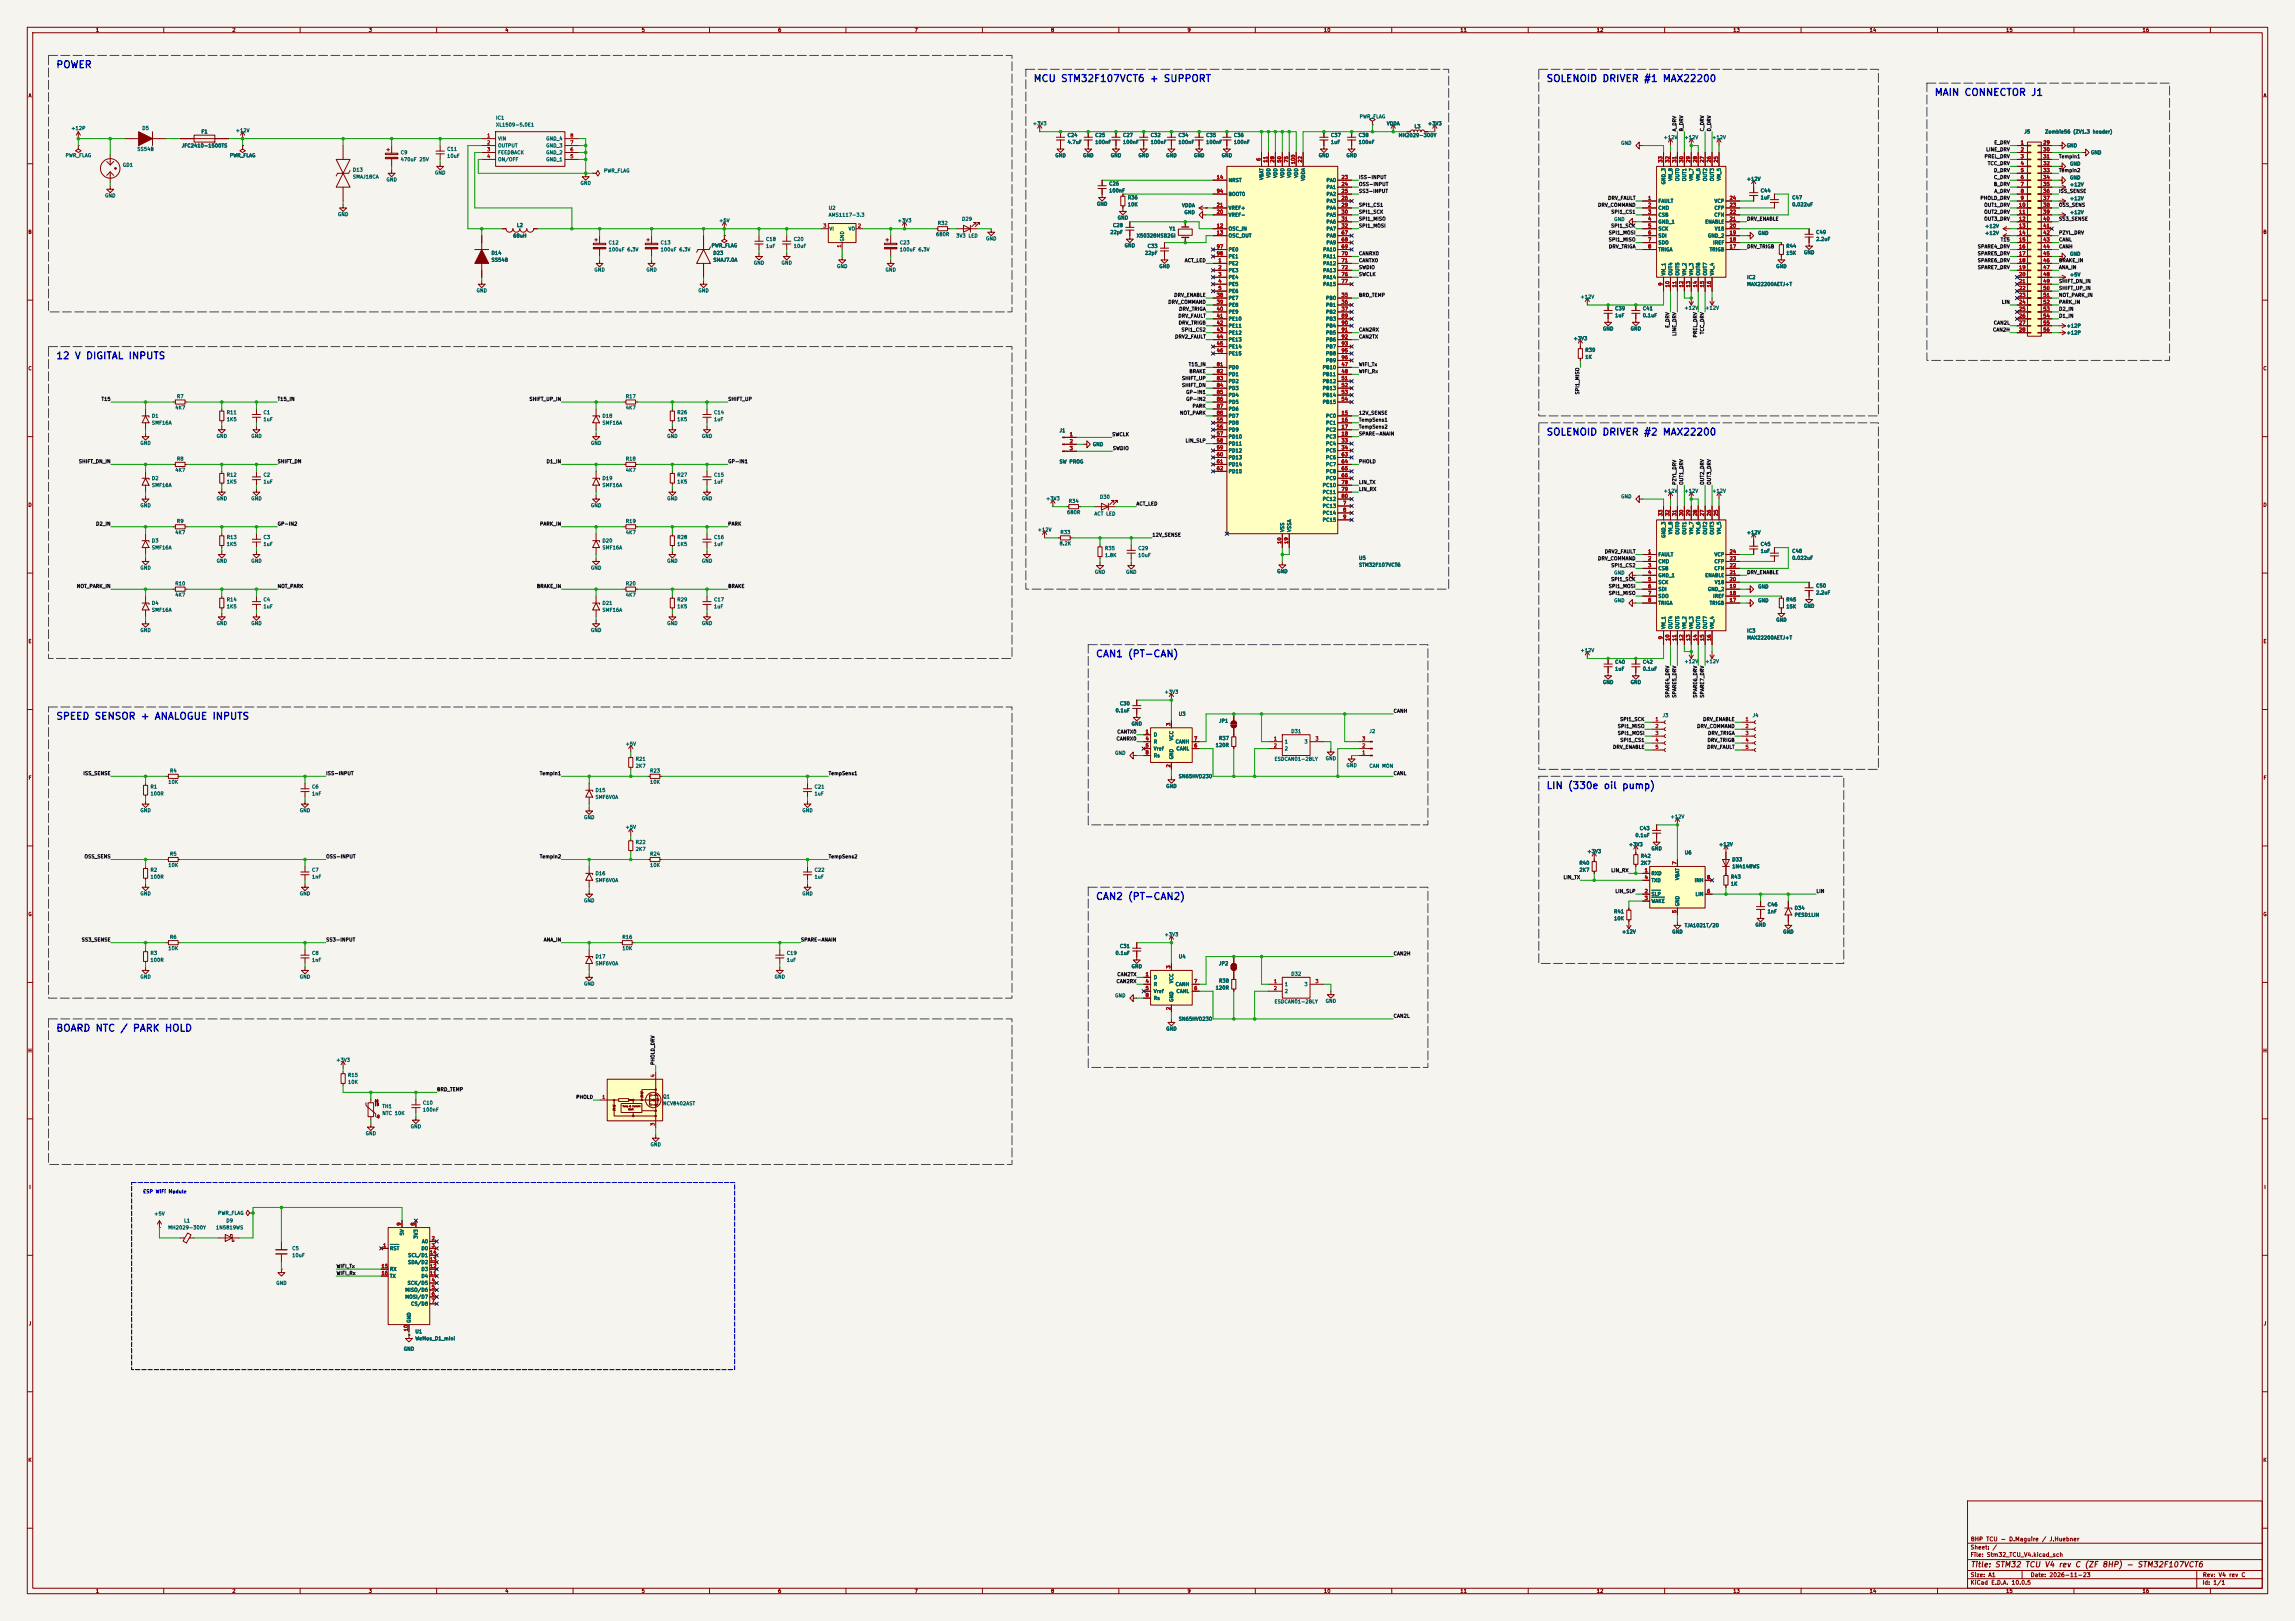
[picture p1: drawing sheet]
<svg xmlns="http://www.w3.org/2000/svg" width="841mm" height="594mm" viewBox="0 0 841 594" stroke-linecap="round" stroke-linejoin="round" font-family="sans-serif">
<defs><g id="words">
<g font-size="2.5" fill="#0000c2">
<text x="20.4" y="25.6">POWER</text>
<text x="378.5" y="30.7">MCU STM32F107VCT6 + SUPPORT</text>
<text x="566.5" y="30.7">SOLENOID DRIVER #1 MAX22200</text>
<text x="708.7" y="35.7">MAIN CONNECTOR J1</text>
<text x="20.4" y="132.3">12 V DIGITAL INPUTS</text>
<text x="566.5" y="160.2">SOLENOID DRIVER #2 MAX22200</text>
<text x="401.4" y="241.5">CAN1 (PT-CAN)</text>
<text x="20.4" y="264.3">SPEED SENSOR + ANALOGUE INPUTS</text>
<text x="566.5" y="289.7">LIN (330e oil pump)</text>
<text x="401.4" y="330.4">CAN2 (PT-CAN2)</text>
<text x="20.4" y="378.6">BOARD NTC / PARK HOLD</text>
</g>
<text font-size="2" fill="#840000" x="722" y="574.8">Title: STM32 TCU V4 rev C (ZF 8HP) - STM32F107VCT6</text>
<g font-size="1.5" fill="#840000">
<text x="721.9" y="568.1">Sheet: /</text>
<text x="722" y="565.1">8HP TCU - D.Maguire / J.Huebner</text>
<text x="721.9" y="570.8">File: Stm32_TCU_V4.kicad_sch</text>
<text x="721.9" y="581">KiCad E.D.A. 10.0.5</text>
<text x="721.9" y="578.2">Size: A1</text>
<text x="743.9" y="578.2">Date: 2026-11-23</text>
<text x="806.9" y="581">Id: 1/1</text>
<text x="807" y="578.2">Rev: V4 rev C</text>
</g>
<g font-size="1.3" fill="#840000">
<text x="35" y="12">1</text>
<text x="85" y="12">2</text>
<text x="135" y="12">3</text>
<text x="185" y="12">4</text>
<text x="235" y="12">5</text>
<text x="285" y="12">6</text>
<text x="335" y="12">7</text>
<text x="385" y="12">8</text>
<text x="435" y="12">9</text>
<text x="485" y="12">10</text>
<text x="535" y="12">11</text>
<text x="585" y="12">12</text>
<text x="635" y="12">13</text>
<text x="685" y="12">14</text>
<text x="735" y="12">15</text>
<text x="785" y="12">16</text>
<text x="10.3" y="36">A</text>
<text x="829.3" y="36">A</text>
<text x="10.2" y="86">B</text>
<text x="829.2" y="86">B</text>
<text x="10.2" y="136">C</text>
<text x="829.2" y="136">C</text>
<text x="10.2" y="186">D</text>
<text x="829.2" y="186">D</text>
<text x="10.3" y="236">E</text>
<text x="829.3" y="236">E</text>
<text x="10.3" y="286">F</text>
<text x="829.3" y="286">F</text>
<text x="10.2" y="336">G</text>
<text x="829.2" y="336">G</text>
<text x="10.2" y="386">H</text>
<text x="829.2" y="386">H</text>
<text x="10.6" y="436">I</text>
<text x="829.6" y="436">I</text>
<text x="10.4" y="486">J</text>
<text x="829.4" y="486">J</text>
<text x="10.2" y="536">K</text>
<text x="829.2" y="536">K</text>
<text x="35" y="584">1</text>
<text x="85" y="584">2</text>
<text x="135" y="584">3</text>
<text x="185" y="584">4</text>
<text x="235" y="584">5</text>
<text x="285" y="584">6</text>
<text x="335" y="584">7</text>
<text x="385" y="584">8</text>
<text x="435" y="584">9</text>
<text x="485" y="584">10</text>
<text x="535" y="584">11</text>
<text x="585" y="584">12</text>
<text x="635" y="584">13</text>
<text x="685" y="584">14</text>
<text x="735" y="584">15</text>
<text x="785" y="584">16</text>
</g>
<g font-size="1.3" fill="#006464">
<text x="25.9" y="48">+12P</text>
<text x="52" y="47.9">D5</text>
<text x="181.6" y="44.1">IC1</text>
<text x="181.6" y="46.7">XL1509-5.0E1</text>
<text x="378.3" y="46.2">+3V3</text>
<text x="498.1" y="43.7">PWR_FLAG</text>
<text x="508.1" y="46.2">VDDA</text>
<text x="518.2" y="47.3">L3</text>
<text x="523.1" y="46.2">+3V3</text>
<text x="73.7" y="49.2">F1</text>
<text x="86.2" y="48.8">+12V</text>
<text x="182.3" y="51.8">VIN</text>
<text x="200" y="51.8">GND_4</text>
<text x="391" y="50.5">C24</text>
<text x="391" y="53">4.7uF</text>
<text x="401.2" y="50.5">C25</text>
<text x="401.2" y="53">100nF</text>
<text x="411.3" y="50.5">C27</text>
<text x="411.3" y="53">100nF</text>
<text x="421.5" y="50.5">C32</text>
<text x="421.5" y="53">100nF</text>
<text x="431.7" y="50.5">C34</text>
<text x="431.7" y="53">100nF</text>
<text x="441.8" y="50.5">C35</text>
<text x="441.8" y="53">100nF</text>
<text x="452" y="50.5">C36</text>
<text x="452" y="53">100nF</text>
<text x="487.5" y="50.5">C37</text>
<text x="487.5" y="53">1uF</text>
<text x="497.7" y="50.5">C38</text>
<text x="497.7" y="53">100nF</text>
<text x="512.3" y="50.5">MH2029-300Y</text>
<text x="593.9" y="53.4">GND</text>
<text x="609.5" y="51.3">+12V</text>
<text x="617.1" y="51.3">+12V</text>
<text x="627.3" y="51.3">+12V</text>
<text x="741.7" y="49.2">J5</text>
<text x="749.3" y="49.2">Zombie56 (ZV1.3 header)</text>
<text x="23.9" y="57.9">PWR_FLAG</text>
<text x="50.2" y="55.6">SS54B</text>
<text x="66.4" y="54.3">JFC2410-1500TS</text>
<text x="84.1" y="57.9">PWR_FLAG</text>
<text x="146.7" y="56.8">C9</text>
<text x="146.7" y="59.4">470uF 25V</text>
<text x="163.7" y="55.6">C11</text>
<text x="163.7" y="58.1">10uF</text>
<text x="182.3" y="54.3">OUTPUT</text>
<text x="182.3" y="56.8">FEEDBACK</text>
<text x="182.3" y="59.4">ON/OFF</text>
<text x="200" y="59.4">GND_1</text>
<text x="200" y="56.8">GND_2</text>
<text x="200" y="54.3">GND_3</text>
<text x="386.6" y="57.9">GND</text>
<text x="396.7" y="57.9">GND</text>
<text x="406.9" y="57.9">GND</text>
<text x="417" y="57.9">GND</text>
<text x="427.2" y="57.9">GND</text>
<text x="437.4" y="57.9">GND</text>
<text x="447.5" y="57.9">GND</text>
<text x="483.1" y="57.9">GND</text>
<text x="493.2" y="57.9">GND</text>
<text x="757.2" y="54.3">GND</text>
<text x="766" y="56.8">GND</text>
<text x="44.9" y="61.4">GD1</text>
<text x="129.2" y="63.2">D13</text>
<text x="129.2" y="65.7">SMAJ18CA</text>
<text x="159.2" y="64.3">GND</text>
<text x="221.2" y="63.5">PWR_FLAG</text>
<text x="465.8" y="65.3" transform="rotate(-90 465.8 65.3)">VDD</text>
<text x="468.3" y="65.3" transform="rotate(-90 468.3 65.3)">VDD</text>
<text x="470.9" y="65.3" transform="rotate(-90 470.9 65.3)">VDD</text>
<text x="473.4" y="65.3" transform="rotate(-90 473.4 65.3)">VDD</text>
<text x="475.9" y="65.3" transform="rotate(-90 475.9 65.3)">VDD</text>
<text x="758.4" y="61">GND</text>
<text x="141.4" y="66.8">GND</text>
<text x="212.6" y="68.1">GND</text>
<text x="406.3" y="68.3">C26</text>
<text x="406.3" y="70.8">100nF</text>
<text x="450.1" y="67">NRST</text>
<text x="463.2" y="66.1" transform="rotate(-90 463.2 66.1)">VBAT</text>
<text x="478.5" y="66.4" transform="rotate(-90 478.5 66.4)">VDDA</text>
<text x="485.9" y="67">PA0</text>
<text x="485.9" y="69.5">PA1</text>
<text x="610.6" y="67.7" transform="rotate(-90 610.6 67.7)">GND_3</text>
<text x="613.1" y="66.4" transform="rotate(-90 613.1 66.4)">VM_8</text>
<text x="615.6" y="66.5" transform="rotate(-90 615.6 66.5)">OUT0</text>
<text x="618.2" y="66.5" transform="rotate(-90 618.2 66.5)">OUT1</text>
<text x="620.7" y="66.4" transform="rotate(-90 620.7 66.4)">VM_7</text>
<text x="623.3" y="66.4" transform="rotate(-90 623.3 66.4)">VM_6</text>
<text x="625.8" y="66.5" transform="rotate(-90 625.8 66.5)">OUT2</text>
<text x="628.3" y="66.5" transform="rotate(-90 628.3 66.5)">OUT3</text>
<text x="630.9" y="66.4" transform="rotate(-90 630.9 66.4)">VM_5</text>
<text x="640" y="66.5">+12V</text>
<text x="645" y="70.8">C44</text>
<text x="758.4" y="66.1">GND</text>
<text x="758.4" y="68.6">+12V</text>
<text x="38.3" y="72.6">GND</text>
<text x="303.5" y="77.2">U2</text>
<text x="401.8" y="75.7">GND</text>
<text x="413.1" y="73.4">R36</text>
<text x="413.1" y="75.9">10K</text>
<text x="433" y="76.2">VDDA</text>
<text x="450.1" y="77.2">VREF+</text>
<text x="450.1" y="72.1">BOOT0</text>
<text x="485.9" y="72.1">PA2</text>
<text x="485.9" y="74.6">PA3</text>
<text x="485.9" y="77.2">PA4</text>
<text x="607.5" y="74.6">FAULT</text>
<text x="607.5" y="77.2">CMD</text>
<text x="628.1" y="77.2">CFP</text>
<text x="628.1" y="74.6">VCP</text>
<text x="645" y="73.4">1uF</text>
<text x="656.6" y="73.4">C47</text>
<text x="656.6" y="75.9">0.022uF</text>
<text x="758.4" y="73.7">+12V</text>
<text x="123.7" y="79.5">GND</text>
<text x="189.3" y="83.5">L2</text>
<text x="263.4" y="81.8">+5V</text>
<text x="303.5" y="79.7">AMS1117-3.3</text>
<text x="328.8" y="81.8">+3V3</text>
<text x="343.5" y="82.7">R32</text>
<text x="352.4" y="81.2">D29</text>
<text x="407.7" y="83.5">C28</text>
<text x="409.4" y="80.8">GND</text>
<text x="433.9" y="78.8">GND</text>
<text x="450.1" y="79.7">VREF-</text>
<text x="485.9" y="79.7">PA5</text>
<text x="485.9" y="82.2">PA6</text>
<text x="591.3" y="81.3">GND</text>
<text x="607.5" y="79.7">CSB</text>
<text x="607.5" y="82.2">GND_1</text>
<text x="624.7" y="82.2">ENABLE</text>
<text x="628" y="79.7">CFN</text>
<text x="727.3" y="83.8">+12V</text>
<text x="758.4" y="78.8">+12V</text>
<text x="187.9" y="87.3">68uH</text>
<text x="222.9" y="89.9">C12</text>
<text x="241.9" y="89.9">C13</text>
<text x="280.5" y="88.6">C18</text>
<text x="290.7" y="88.6">C20</text>
<text x="303.8" y="84.8">VI</text>
<text x="309.6" y="88.7" transform="rotate(-90 309.6 88.7)">GND</text>
<text x="310.8" y="84.8">VO</text>
<text x="329.6" y="89.9">C23</text>
<text x="342.9" y="86.8">680R</text>
<text x="350.2" y="87.4">3V3 LED</text>
<text x="361.2" y="88.4">GND</text>
<text x="406.7" y="86.1">22pF</text>
<text x="416.4" y="87.3">X50328MSB2GI</text>
<text x="428.4" y="84.8">Y1</text>
<text x="450.1" y="84.8">OSC_IN</text>
<text x="450.1" y="87.3">OSC_OUT</text>
<text x="485.9" y="84.8">PA7</text>
<text x="485.9" y="87.3">PA8</text>
<text x="485.9" y="89.9">PA9</text>
<text x="607.5" y="84.8">SCK</text>
<text x="607.5" y="87.3">SDI</text>
<text x="607.5" y="89.9">SDO</text>
<text x="625.7" y="87.3">GND_2</text>
<text x="627.6" y="89.9">IREF</text>
<text x="628.2" y="84.8">V18</text>
<text x="644.1" y="86.4">GND</text>
<text x="665.3" y="86.1">C49</text>
<text x="665.3" y="88.6">2.2uF</text>
<text x="727.3" y="86.4">+12V</text>
<text x="180" y="93.7">D14</text>
<text x="222.9" y="92.4">100uF 6.3V</text>
<text x="241.9" y="92.4">100uF 6.3V</text>
<text x="260.6" y="90.9">PWR_FLAG</text>
<text x="261.2" y="93.7">D23</text>
<text x="280.5" y="91.1">1uF</text>
<text x="290.7" y="91.1">10uF</text>
<text x="329.6" y="92.4">100uF 6.3V</text>
<text x="412" y="90.9">GND</text>
<text x="419.4" y="93.7">22pF</text>
<text x="420.4" y="91.1">C33</text>
<text x="450.1" y="92.4">PE0</text>
<text x="450.1" y="94.9">PE1</text>
<text x="484.7" y="92.4">PA10</text>
<text x="484.7" y="94.9">PA11</text>
<text x="607.5" y="92.4">TRIGA</text>
<text x="626.3" y="92.4">TRIGB</text>
<text x="654.4" y="91.1">R44</text>
<text x="654.4" y="93.7">15K</text>
<text x="660.9" y="93.5">GND</text>
<text x="758.4" y="94">GND</text>
<text x="180" y="96.2">SS54B</text>
<text x="217.6" y="99.8">GND</text>
<text x="236.7" y="99.8">GND</text>
<text x="261.2" y="96.2">SMAJ7.0A</text>
<text x="276.1" y="97.3">GND</text>
<text x="286.2" y="97.3">GND</text>
<text x="306.5" y="98.5">GND</text>
<text x="324.3" y="99.8">GND</text>
<text x="424.7" y="98.5">GND</text>
<text x="450.1" y="97.5">PE2</text>
<text x="450.1" y="100">PE3</text>
<text x="484.7" y="97.5">PA12</text>
<text x="484.7" y="100">PA13</text>
<text x="610.6" y="101.1" transform="rotate(-90 610.6 101.1)">VM_1</text>
<text x="613.1" y="101.1" transform="rotate(-90 613.1 101.1)">OUT4</text>
<text x="615.6" y="101.1" transform="rotate(-90 615.6 101.1)">OUT5</text>
<text x="618.2" y="101.1" transform="rotate(-90 618.2 101.1)">VM_2</text>
<text x="620.7" y="101.1" transform="rotate(-90 620.7 101.1)">VM_3</text>
<text x="623.3" y="101.1" transform="rotate(-90 623.3 101.1)">OUT6</text>
<text x="625.8" y="101.1" transform="rotate(-90 625.8 101.1)">OUT7</text>
<text x="628.3" y="101.1" transform="rotate(-90 628.3 101.1)">VM_4</text>
<text x="650.7" y="98.5">GND</text>
<text x="758.4" y="101.6">+5V</text>
<text x="174.5" y="107.4">GND</text>
<text x="255.7" y="107.4">GND</text>
<text x="450.1" y="102.6">PE4</text>
<text x="450.1" y="105.1">PE5</text>
<text x="450.1" y="107.6">PE6</text>
<text x="484.7" y="102.6">PA14</text>
<text x="484.7" y="105.1">PA15</text>
<text x="640.1" y="102.6">IC2</text>
<text x="640.1" y="105.1">MAX22200AETJ+T</text>
<text x="450.1" y="110.2">PE7</text>
<text x="450.1" y="112.7">PE8</text>
<text x="485.7" y="110.2">PB0</text>
<text x="485.7" y="112.7">PB1</text>
<text x="579" y="109.7">+12V</text>
<text x="591.7" y="114">C39</text>
<text x="601.8" y="114">C41</text>
<text x="617.1" y="113.8">+12V</text>
<text x="624.7" y="113.8">+12V</text>
<text x="450.1" y="115.3">PE9</text>
<text x="450.1" y="117.8">PE10</text>
<text x="485.7" y="115.3">PB2</text>
<text x="485.7" y="117.8">PB3</text>
<text x="591.7" y="116.5">1uF</text>
<text x="601.8" y="116.5">0.1uF</text>
<text x="450.1" y="120.3">PE11</text>
<text x="450.1" y="122.9">PE12</text>
<text x="450.1" y="125.4">PE13</text>
<text x="485.7" y="120.3">PB4</text>
<text x="485.7" y="122.9">PB5</text>
<text x="485.7" y="125.4">PB6</text>
<text x="576.5" y="125">+3V3</text>
<text x="587.2" y="121.4">GND</text>
<text x="597.4" y="121.4">GND</text>
<text x="757.2" y="122.9">+12P</text>
<text x="757.2" y="120.3">+12P</text>
<text x="450.1" y="128">PE14</text>
<text x="450.1" y="130.5">PE15</text>
<text x="485.7" y="128">PB7</text>
<text x="485.7" y="130.5">PB8</text>
<text x="580.8" y="129.2">R39</text>
<text x="580.8" y="131.8">1K</text>
<text x="450.1" y="135.6">PD0</text>
<text x="484.5" y="135.6">PB10</text>
<text x="485.7" y="133">PB9</text>
<text x="450.1" y="138.1">PD1</text>
<text x="450.1" y="140.7">PD2</text>
<text x="450.1" y="143.2">PD3</text>
<text x="484.5" y="138.1">PB11</text>
<text x="484.5" y="140.7">PB12</text>
<text x="484.5" y="143.2">PB13</text>
<text x="64.7" y="146.2">R7</text>
<text x="229.2" y="146.2">R17</text>
<text x="450.1" y="145.7">PD4</text>
<text x="450.1" y="148.3">PD5</text>
<text x="484.5" y="145.7">PB14</text>
<text x="484.5" y="148.3">PB15</text>
<text x="55.5" y="153.4">D1</text>
<text x="55.5" y="155.9">SMF16A</text>
<text x="64.1" y="150.3">4K7</text>
<text x="82.9" y="152.1">R11</text>
<text x="82.9" y="154.6">1K5</text>
<text x="96.4" y="152.1">C1</text>
<text x="96.4" y="154.6">1uF</text>
<text x="220.6" y="153.4">D18</text>
<text x="220.6" y="155.9">SMF16A</text>
<text x="229.2" y="150.3">4K7</text>
<text x="248" y="152.1">R26</text>
<text x="248" y="154.6">1K5</text>
<text x="261.5" y="152.1">C14</text>
<text x="261.5" y="154.6">1uF</text>
<text x="450.1" y="155.9">PD8</text>
<text x="450.1" y="150.8">PD6</text>
<text x="450.1" y="153.4">PD7</text>
<text x="485.7" y="153.4">PC0</text>
<text x="485.7" y="155.9">PC1</text>
<text x="79.2" y="160.8">GND</text>
<text x="91.9" y="160.8">GND</text>
<text x="244.3" y="160.8">GND</text>
<text x="257" y="160.8">GND</text>
<text x="388.1" y="158.7">J1</text>
<text x="450.1" y="158.4">PD9</text>
<text x="450.1" y="161">PD10</text>
<text x="485.7" y="158.4">PC2</text>
<text x="485.7" y="161">PC3</text>
<text x="51.3" y="163.3">GND</text>
<text x="216.4" y="163.3">GND</text>
<text x="400.3" y="163.8">GND</text>
<text x="450.1" y="163.5">PD11</text>
<text x="450.1" y="166.1">PD12</text>
<text x="485.7" y="163.5">PC4</text>
<text x="485.7" y="166.1">PC5</text>
<text x="64.1" y="173.2">4K7</text>
<text x="64.7" y="169.1">R8</text>
<text x="229.2" y="169.1">R18</text>
<text x="229.2" y="173.2">4K7</text>
<text x="388.1" y="170.1">SW PROG</text>
<text x="450.1" y="168.6">PD13</text>
<text x="450.1" y="171.1">PD14</text>
<text x="450.1" y="173.7">PD15</text>
<text x="485.7" y="168.6">PC6</text>
<text x="485.7" y="171.1">PC7</text>
<text x="485.7" y="173.7">PC8</text>
<text x="55.5" y="176.2">D2</text>
<text x="55.5" y="178.8">SMF16A</text>
<text x="82.9" y="175">R12</text>
<text x="82.9" y="177.5">1K5</text>
<text x="96.4" y="175">C2</text>
<text x="96.4" y="177.5">1uF</text>
<text x="220.6" y="176.2">D19</text>
<text x="220.6" y="178.8">SMF16A</text>
<text x="248" y="175">R27</text>
<text x="248" y="177.5">1K5</text>
<text x="261.5" y="175">C15</text>
<text x="261.5" y="177.5">1uF</text>
<text x="484.5" y="178.8">PC10</text>
<text x="485.7" y="176.2">PC9</text>
<text x="79.2" y="183.6">GND</text>
<text x="91.9" y="183.6">GND</text>
<text x="244.3" y="183.6">GND</text>
<text x="257" y="183.6">GND</text>
<text x="383.2" y="183.6">+3V3</text>
<text x="391.5" y="184.6">R34</text>
<text x="402.9" y="183.1">D30</text>
<text x="484.5" y="181.3">PC11</text>
<text x="484.5" y="183.8">PC12</text>
<text x="593.9" y="182.9">GND</text>
<text x="609.5" y="180.8">+12V</text>
<text x="617.1" y="180.8">+12V</text>
<text x="627.3" y="180.8">+12V</text>
<text x="51.3" y="186.2">GND</text>
<text x="64.7" y="191.9">R9</text>
<text x="216.4" y="186.2">GND</text>
<text x="229.2" y="191.9">R19</text>
<text x="390.9" y="188.7">680R</text>
<text x="400.9" y="189.2">ACT LED</text>
<text x="484.5" y="186.4">PC13</text>
<text x="484.5" y="188.9">PC14</text>
<text x="484.5" y="191.5">PC15</text>
<text x="64.1" y="196.1">4K7</text>
<text x="82.9" y="197.8">R13</text>
<text x="96.4" y="197.8">C3</text>
<text x="229.2" y="196.1">4K7</text>
<text x="248" y="197.8">R28</text>
<text x="261.5" y="197.8">C16</text>
<text x="380.1" y="195.1">+12V</text>
<text x="388.4" y="196">R33</text>
<text x="470.9" y="195.1" transform="rotate(-90 470.9 195.1)">VSS</text>
<text x="473.4" y="195.1" transform="rotate(-90 473.4 195.1)">VSSA</text>
<text x="610.6" y="197.3" transform="rotate(-90 610.6 197.3)">GND_3</text>
<text x="613.1" y="196" transform="rotate(-90 613.1 196)">VM_8</text>
<text x="615.6" y="196.1" transform="rotate(-90 615.6 196.1)">OUT0</text>
<text x="618.2" y="196.1" transform="rotate(-90 618.2 196.1)">OUT1</text>
<text x="620.7" y="196" transform="rotate(-90 620.7 196)">VM_7</text>
<text x="623.3" y="196" transform="rotate(-90 623.3 196)">VM_6</text>
<text x="625.8" y="196.1" transform="rotate(-90 625.8 196.1)">OUT2</text>
<text x="628.3" y="196.1" transform="rotate(-90 628.3 196.1)">OUT3</text>
<text x="630.9" y="196" transform="rotate(-90 630.9 196)">VM_5</text>
<text x="640" y="196.1">+12V</text>
<text x="55.5" y="199.1">D3</text>
<text x="55.5" y="201.6">SMF16A</text>
<text x="82.9" y="200.4">1K5</text>
<text x="96.4" y="200.4">1uF</text>
<text x="220.6" y="199.1">D20</text>
<text x="220.6" y="201.6">SMF16A</text>
<text x="248" y="200.4">1K5</text>
<text x="261.5" y="200.4">1uF</text>
<text x="388.1" y="200.1">8.2K</text>
<text x="404.7" y="201.9">R35</text>
<text x="416.9" y="201.9">C29</text>
<text x="645" y="200.4">C45</text>
<text x="645" y="202.9">1uF</text>
<text x="656.6" y="202.9">C48</text>
<text x="51.3" y="209">GND</text>
<text x="79.2" y="206.5">GND</text>
<text x="91.9" y="206.5">GND</text>
<text x="216.4" y="209">GND</text>
<text x="244.3" y="206.5">GND</text>
<text x="257" y="206.5">GND</text>
<text x="404.7" y="204.4">1.8K</text>
<text x="416.9" y="204.4">10uF</text>
<text x="497.8" y="205.4">U5</text>
<text x="497.8" y="208">STM32F107VCT6</text>
<text x="607.5" y="204.2">FAULT</text>
<text x="607.5" y="206.7">CMD</text>
<text x="607.5" y="209.2">CSB</text>
<text x="628" y="209.2">CFN</text>
<text x="628.1" y="206.7">CFP</text>
<text x="628.1" y="204.2">VCP</text>
<text x="656.6" y="205.4">0.022uF</text>
<text x="64.1" y="214.8">R10</text>
<text x="229.2" y="214.8">R20</text>
<text x="401" y="210.6">GND</text>
<text x="412.5" y="210.6">GND</text>
<text x="467.8" y="210.3">GND</text>
<text x="591.3" y="210.8">GND</text>
<text x="607.5" y="211.8">GND_1</text>
<text x="607.5" y="214.3">SCK</text>
<text x="624.7" y="211.8">ENABLE</text>
<text x="628.2" y="214.3">V18</text>
<text x="644.1" y="215.9">GND</text>
<text x="665.3" y="215.6">C50</text>
<text x="55.5" y="221.9">D4</text>
<text x="64.1" y="218.9">4K7</text>
<text x="82.9" y="220.7">R14</text>
<text x="96.4" y="220.7">C4</text>
<text x="220.6" y="221.9">D21</text>
<text x="229.2" y="218.9">4K7</text>
<text x="248" y="220.7">R29</text>
<text x="261.5" y="220.7">C17</text>
<text x="591.3" y="221">GND</text>
<text x="607.5" y="216.9">SDI</text>
<text x="607.5" y="219.4">SDO</text>
<text x="607.5" y="221.9">TRIGA</text>
<text x="625.7" y="216.9">GND_2</text>
<text x="626.3" y="221.9">TRIGB</text>
<text x="627.6" y="219.4">IREF</text>
<text x="644.1" y="221">GND</text>
<text x="654.4" y="220.7">R45</text>
<text x="665.3" y="218.1">2.2uF</text>
<text x="55.5" y="224.5">SMF16A</text>
<text x="82.9" y="223.2">1K5</text>
<text x="96.4" y="223.2">1uF</text>
<text x="220.6" y="224.5">SMF16A</text>
<text x="248" y="223.2">1K5</text>
<text x="261.5" y="223.2">1uF</text>
<text x="654.4" y="223.2">15K</text>
<text x="660.9" y="223">GND</text>
<text x="51.3" y="231.9">GND</text>
<text x="79.2" y="229.4">GND</text>
<text x="91.9" y="229.4">GND</text>
<text x="216.4" y="231.9">GND</text>
<text x="244.3" y="229.4">GND</text>
<text x="257" y="229.4">GND</text>
<text x="610.6" y="230.7" transform="rotate(-90 610.6 230.7)">VM_1</text>
<text x="613.1" y="230.7" transform="rotate(-90 613.1 230.7)">OUT4</text>
<text x="615.6" y="230.7" transform="rotate(-90 615.6 230.7)">OUT5</text>
<text x="618.2" y="230.7" transform="rotate(-90 618.2 230.7)">VM_2</text>
<text x="620.7" y="230.7" transform="rotate(-90 620.7 230.7)">VM_3</text>
<text x="623.3" y="230.7" transform="rotate(-90 623.3 230.7)">OUT6</text>
<text x="625.8" y="230.7" transform="rotate(-90 625.8 230.7)">OUT7</text>
<text x="628.3" y="230.7" transform="rotate(-90 628.3 230.7)">VM_4</text>
<text x="640.1" y="232.1">IC3</text>
<text x="650.7" y="228.1">GND</text>
<text x="579" y="239.3">+12V</text>
<text x="640.1" y="234.6">MAX22200AETJ+T</text>
<text x="591.7" y="243.5">C40</text>
<text x="601.8" y="243.5">C42</text>
<text x="617.1" y="243.3">+12V</text>
<text x="624.7" y="243.3">+12V</text>
<text x="587.2" y="250.9">GND</text>
<text x="591.7" y="246.1">1uF</text>
<text x="597.4" y="250.9">GND</text>
<text x="601.8" y="246.1">0.1uF</text>
<text x="426.6" y="254.5">+3V3</text>
<text x="408.6" y="261.3">0.1uF</text>
<text x="410.2" y="258.8">C30</text>
<text x="431.8" y="262.6">U3</text>
<text x="609.1" y="263.1">J3</text>
<text x="642.1" y="263.1">J4</text>
<text x="414.5" y="266.2">GND</text>
<text x="446.5" y="265.1">JP1</text>
<text x="473" y="268.9">D31</text>
<text x="501.6" y="268.9">J2</text>
<text x="229.1" y="273.6">+5V</text>
<text x="422.6" y="270.2">D</text>
<text x="422.6" y="272.7">R</text>
<text x="422.6" y="275.3">Vref</text>
<text x="430.2" y="271.6" transform="rotate(-90 430.2 271.6)">VCC</text>
<text x="430.6" y="272.7">CANH</text>
<text x="430.9" y="275.3">CANL</text>
<text x="445.3" y="274">120R</text>
<text x="446.5" y="271.5">R37</text>
<text x="470.6" y="272.7">1</text>
<text x="470.6" y="275.3">2</text>
<text x="477.9" y="272.7">3</text>
<text x="232.8" y="279.1">R21</text>
<text x="232.8" y="281.6">2K7</text>
<text x="408.5" y="276.9">GND</text>
<text x="422.6" y="277.8">Rs</text>
<text x="430.2" y="278.4" transform="rotate(-90 430.2 278.4)">GND</text>
<text x="466.9" y="279.1">ESDCAN01-2BLY</text>
<text x="485.6" y="278.9">GND</text>
<text x="493.2" y="281.4">GND</text>
<text x="501.6" y="281.6">CAN MON</text>
<text x="61.5" y="287.5">10K</text>
<text x="62.1" y="283.4">R4</text>
<text x="238.1" y="283.4">R23</text>
<text x="238.1" y="287.5">10K</text>
<text x="431.8" y="285.4">SN65HVD230</text>
<text x="55" y="289.3">R1</text>
<text x="55" y="291.8">100R</text>
<text x="114.2" y="289.3">C6</text>
<text x="114.2" y="291.8">1nF</text>
<text x="218.1" y="290.5">D15</text>
<text x="218.1" y="293.1">SMF6V0A</text>
<text x="298.3" y="289.3">C21</text>
<text x="298.3" y="291.8">1uF</text>
<text x="427.2" y="289">GND</text>
<text x="51.3" y="297.9">GND</text>
<text x="109.7" y="297.9">GND</text>
<text x="293.8" y="297.9">GND</text>
<text x="213.8" y="300.5">GND</text>
<text x="229.1" y="304">+5V</text>
<text x="600.7" y="304.5">C43</text>
<text x="612" y="300.2">+12V</text>
<text x="232.8" y="309.6">R22</text>
<text x="596.8" y="310.4">+3V3</text>
<text x="599.1" y="307">0.1uF</text>
<text x="605" y="311.9">GND</text>
<text x="629.8" y="310.4">+12V</text>
<text x="61.5" y="318">10K</text>
<text x="62.1" y="313.9">R5</text>
<text x="232.8" y="312.1">2K7</text>
<text x="238.1" y="313.9">R24</text>
<text x="238.1" y="318">10K</text>
<text x="578.6" y="317.2">R40</text>
<text x="581.5" y="312.9">+3V3</text>
<text x="601.1" y="314.7">R42</text>
<text x="601.1" y="317.2">2K7</text>
<text x="617.2" y="313.4">U6</text>
<text x="634.6" y="315.9">D33</text>
<text x="55" y="319.7">R2</text>
<text x="55" y="322.3">100R</text>
<text x="114.2" y="319.7">C7</text>
<text x="114.2" y="322.3">1nF</text>
<text x="218.1" y="321">D16</text>
<text x="218.1" y="323.5">SMF6V0A</text>
<text x="298.3" y="319.7">C22</text>
<text x="298.3" y="322.3">1uF</text>
<text x="578.6" y="319.7">2K7</text>
<text x="605" y="321">RXD</text>
<text x="605" y="323.5">TXD</text>
<text x="615.6" y="322.6" transform="rotate(-90 615.6 322.6)">VBAT</text>
<text x="620.8" y="323.5">INH</text>
<text x="634.1" y="322.3">R43</text>
<text x="634.6" y="318.5">1N4148WS</text>
<text x="51.3" y="328.4">GND</text>
<text x="109.7" y="328.4">GND</text>
<text x="293.8" y="328.4">GND</text>
<text x="605" y="328.6">SLP</text>
<text x="621.1" y="328.6">LIN</text>
<text x="634.1" y="324.8">1K</text>
<text x="213.8" y="331">GND</text>
<text x="591.3" y="335">R41</text>
<text x="605" y="331.2">WAKE</text>
<text x="615.6" y="332.3" transform="rotate(-90 615.6 332.3)">GND</text>
<text x="647.6" y="332.4">C46</text>
<text x="647.6" y="335">1nF</text>
<text x="657.5" y="333.7">D34</text>
<text x="591.3" y="337.5">10K</text>
<text x="617.2" y="340.1">TJA1021T/20</text>
<text x="643.1" y="339.8">GND</text>
<text x="657.5" y="336.2">PESD1LIN</text>
<text x="62.1" y="344.3">R6</text>
<text x="227.9" y="344.3">R16</text>
<text x="410.2" y="347.7">C31</text>
<text x="426.6" y="343.4">+3V3</text>
<text x="594.2" y="342.4">+12V</text>
<text x="612.6" y="342.4">GND</text>
<text x="653.3" y="342.4">GND</text>
<text x="55" y="350.2">R3</text>
<text x="55" y="352.8">100R</text>
<text x="61.5" y="348.5">10K</text>
<text x="114.2" y="350.2">C8</text>
<text x="114.2" y="352.8">1nF</text>
<text x="218.1" y="351.5">D17</text>
<text x="227.9" y="348.5">10K</text>
<text x="288.2" y="350.2">C19</text>
<text x="288.2" y="352.8">1uF</text>
<text x="408.6" y="350.2">0.1uF</text>
<text x="431.8" y="351.5">U4</text>
<text x="51.3" y="358.9">GND</text>
<text x="109.7" y="358.9">GND</text>
<text x="218.1" y="354">SMF6V0A</text>
<text x="283.7" y="358.9">GND</text>
<text x="414.5" y="355.1">GND</text>
<text x="422.6" y="359.1">D</text>
<text x="446.5" y="354">JP2</text>
<text x="473" y="357.8">D32</text>
<text x="213.8" y="361.4">GND</text>
<text x="408.5" y="365.8">GND</text>
<text x="422.6" y="361.6">R</text>
<text x="422.6" y="364.2">Vref</text>
<text x="430.2" y="360.5" transform="rotate(-90 430.2 360.5)">VCC</text>
<text x="430.6" y="361.6">CANH</text>
<text x="430.9" y="364.2">CANL</text>
<text x="445.3" y="362.9">120R</text>
<text x="446.5" y="360.4">R38</text>
<text x="470.6" y="361.6">1</text>
<text x="470.6" y="364.2">2</text>
<text x="477.9" y="361.6">3</text>
<text x="422.6" y="366.7">Rs</text>
<text x="430.2" y="367.3" transform="rotate(-90 430.2 367.3)">GND</text>
<text x="466.9" y="368">ESDCAN01-2BLY</text>
<text x="485.6" y="367.8">GND</text>
<text x="427.2" y="377.9">GND</text>
<text x="431.8" y="374.3">SN65HVD230</text>
<text x="123.1" y="389.4">+3V3</text>
<text x="127.4" y="394.9">R15</text>
<text x="127.4" y="397.5">10K</text>
<text x="139.9" y="406.3">TH1</text>
<text x="154.8" y="405.1">C10</text>
<text x="154.8" y="407.6">100nF</text>
<text x="242.8" y="402.8">Q1</text>
<text x="242.8" y="405.3">NCV8402AST</text>
<text x="139.9" y="408.9">NTC 10K</text>
<text x="150.3" y="413.8">GND</text>
<text x="133.8" y="416.3">GND</text>
<text x="238.2" y="420.4">GND</text>
<text x="56.4" y="445.7">+5V</text>
<text x="67.3" y="448.3">L1</text>
<text x="79.7" y="445.5">PWR_FLAG</text>
<text x="82.8" y="448.3">D9</text>
<text x="61.5" y="450.8">MH2029-300Y</text>
<text x="79" y="450.8">1N5819WS</text>
<text x="148.3" y="452.9" transform="rotate(-90 148.3 452.9)">5V</text>
<text x="153.4" y="454.1" transform="rotate(-90 153.4 454.1)">3V3</text>
<text x="154.4" y="455.9">A0</text>
<text x="106.9" y="458.4">C5</text>
<text x="106.9" y="461">10uF</text>
<text x="142.7" y="458.4">RST</text>
<text x="149.4" y="461">SCL/D1</text>
<text x="154.3" y="458.4">D0</text>
<text x="142.7" y="466">RX</text>
<text x="149.4" y="463.5">SDA/D2</text>
<text x="154.3" y="466">D3</text>
<text x="101.1" y="471.1">GND</text>
<text x="142.7" y="468.6">TX</text>
<text x="148.3" y="473.7">MISO/D6</text>
<text x="149.2" y="471.1">SCK/D5</text>
<text x="154.3" y="468.6">D4</text>
<text x="148.3" y="476.2">MOSI/D7</text>
<text x="150.5" y="478.7">CS/D8</text>
<text x="150.8" y="484.9" transform="rotate(-90 150.8 484.9)">GND</text>
<text x="152" y="488.9">U1</text>
<text x="152" y="491.4">WeMos_D1_mini</text>
<text x="147.8" y="495.2">GND</text>
</g>
<g font-size="1.3" fill="#a90000">
<text x="178.3" y="50.7">1</text>
<text x="178.3" y="53.2">2</text>
<text x="208.8" y="53.2">7</text>
<text x="208.8" y="50.7">8</text>
<text x="740.3" y="53.2">1</text>
<text x="748.6" y="53.2">29</text>
<text x="178.3" y="55.7">3</text>
<text x="178.3" y="58.3">4</text>
<text x="208.8" y="58.3">5</text>
<text x="208.8" y="55.7">6</text>
<text x="462.1" y="59.2" transform="rotate(-90 462.1 59.2)">6</text>
<text x="464.7" y="59.8" transform="rotate(-90 464.7 59.8)">11</text>
<text x="467.2" y="59.8" transform="rotate(-90 467.2 59.8)">28</text>
<text x="469.8" y="59.8" transform="rotate(-90 469.8 59.8)">50</text>
<text x="472.3" y="59.8" transform="rotate(-90 472.3 59.8)">75</text>
<text x="477.4" y="59.8" transform="rotate(-90 477.4 59.8)">22</text>
<text x="609.5" y="59.8" transform="rotate(-90 609.5 59.8)">33</text>
<text x="612" y="59.8" transform="rotate(-90 612 59.8)">32</text>
<text x="614.5" y="59.8" transform="rotate(-90 614.5 59.8)">31</text>
<text x="617.1" y="59.8" transform="rotate(-90 617.1 59.8)">30</text>
<text x="619.6" y="59.8" transform="rotate(-90 619.6 59.8)">29</text>
<text x="622.2" y="59.8" transform="rotate(-90 622.2 59.8)">28</text>
<text x="624.7" y="59.8" transform="rotate(-90 624.7 59.8)">27</text>
<text x="627.2" y="59.8" transform="rotate(-90 627.2 59.8)">26</text>
<text x="629.8" y="59.8" transform="rotate(-90 629.8 59.8)">25</text>
<text x="740.3" y="55.7">2</text>
<text x="740.3" y="58.3">3</text>
<text x="748.6" y="55.7">30</text>
<text x="748.6" y="58.3">31</text>
<text x="445.7" y="65.9">14</text>
<text x="474.8" y="60.4" transform="rotate(-90 474.8 60.4)">100</text>
<text x="491.4" y="65.9">23</text>
<text x="740.3" y="60.8">4</text>
<text x="740.3" y="63.4">5</text>
<text x="740.3" y="65.9">6</text>
<text x="748.6" y="60.8">32</text>
<text x="748.6" y="63.4">33</text>
<text x="748.6" y="65.9">34</text>
<text x="445.7" y="71">94</text>
<text x="491.4" y="68.4">24</text>
<text x="491.4" y="71">25</text>
<text x="740.3" y="68.4">7</text>
<text x="740.3" y="71">8</text>
<text x="748.6" y="68.4">35</text>
<text x="748.6" y="71">36</text>
<text x="445.7" y="76.1">21</text>
<text x="491.4" y="73.5">26</text>
<text x="491.4" y="76.1">29</text>
<text x="603.8" y="73.5">1</text>
<text x="603.8" y="76.1">2</text>
<text x="633.7" y="76.1">23</text>
<text x="633.7" y="73.5">24</text>
<text x="739.7" y="76.1">10</text>
<text x="740.3" y="73.5">9</text>
<text x="748.6" y="73.5">37</text>
<text x="748.6" y="76.1">38</text>
<text x="301.5" y="83.7">3</text>
<text x="314.2" y="83.7">2</text>
<text x="445.7" y="83.7">12</text>
<text x="445.7" y="78.6">20</text>
<text x="491.4" y="78.6">30</text>
<text x="491.4" y="81.1">31</text>
<text x="491.4" y="83.7">32</text>
<text x="603.8" y="78.6">3</text>
<text x="603.8" y="81.1">4</text>
<text x="603.8" y="83.7">5</text>
<text x="633.7" y="83.7">20</text>
<text x="633.7" y="81.1">21</text>
<text x="633.7" y="78.6">22</text>
<text x="739.7" y="78.6">11</text>
<text x="739.7" y="81.1">12</text>
<text x="739.7" y="83.7">13</text>
<text x="748.6" y="78.6">39</text>
<text x="748.6" y="81.1">40</text>
<text x="748.6" y="83.7">41</text>
<text x="445.7" y="86.2">13</text>
<text x="491.4" y="86.2">67</text>
<text x="491.4" y="88.8">68</text>
<text x="603.8" y="86.2">6</text>
<text x="603.8" y="88.8">7</text>
<text x="633.7" y="88.8">18</text>
<text x="633.7" y="86.2">19</text>
<text x="739.7" y="86.2">14</text>
<text x="739.7" y="88.8">15</text>
<text x="748.6" y="86.2">42</text>
<text x="748.6" y="88.8">43</text>
<text x="308.5" y="90.9" transform="rotate(-90 308.5 90.9)">1</text>
<text x="445.7" y="91.3">97</text>
<text x="445.7" y="93.8">98</text>
<text x="491.4" y="91.3">69</text>
<text x="491.4" y="93.8">70</text>
<text x="603.8" y="91.3">8</text>
<text x="633.7" y="91.3">17</text>
<text x="739.7" y="91.3">16</text>
<text x="739.7" y="93.8">17</text>
<text x="748.6" y="91.3">44</text>
<text x="748.6" y="93.8">45</text>
<text x="446.3" y="96.4">1</text>
<text x="446.3" y="98.9">2</text>
<text x="446.3" y="101.5">3</text>
<text x="491.4" y="96.4">71</text>
<text x="491.4" y="98.9">72</text>
<text x="491.4" y="101.5">76</text>
<text x="739.7" y="96.4">18</text>
<text x="739.7" y="98.9">19</text>
<text x="739.7" y="101.5">20</text>
<text x="748.6" y="96.4">46</text>
<text x="748.6" y="98.9">47</text>
<text x="748.6" y="101.5">48</text>
<text x="446.3" y="104">4</text>
<text x="446.3" y="106.5">5</text>
<text x="491.4" y="104">77</text>
<text x="609.5" y="104.9" transform="rotate(-90 609.5 104.9)">9</text>
<text x="612" y="105.5" transform="rotate(-90 612 105.5)">10</text>
<text x="614.5" y="105.5" transform="rotate(-90 614.5 105.5)">11</text>
<text x="617.1" y="105.5" transform="rotate(-90 617.1 105.5)">12</text>
<text x="619.6" y="105.5" transform="rotate(-90 619.6 105.5)">13</text>
<text x="622.2" y="105.5" transform="rotate(-90 622.2 105.5)">14</text>
<text x="624.7" y="105.5" transform="rotate(-90 624.7 105.5)">15</text>
<text x="627.2" y="105.5" transform="rotate(-90 627.2 105.5)">16</text>
<text x="739.7" y="104">21</text>
<text x="739.7" y="106.5">22</text>
<text x="748.6" y="104">49</text>
<text x="748.6" y="106.5">50</text>
<text x="445.7" y="109.1">38</text>
<text x="445.7" y="111.6">39</text>
<text x="491.4" y="109.1">35</text>
<text x="491.4" y="111.6">36</text>
<text x="739.7" y="109.1">23</text>
<text x="739.7" y="111.6">24</text>
<text x="748.6" y="109.1">51</text>
<text x="748.6" y="111.6">52</text>
<text x="445.7" y="114.2">40</text>
<text x="445.7" y="116.7">41</text>
<text x="445.7" y="119.2">42</text>
<text x="491.4" y="114.2">37</text>
<text x="491.4" y="116.7">89</text>
<text x="491.4" y="119.2">90</text>
<text x="739.7" y="114.2">25</text>
<text x="739.7" y="116.7">26</text>
<text x="739.7" y="119.2">27</text>
<text x="748.6" y="114.2">53</text>
<text x="748.6" y="116.7">54</text>
<text x="748.6" y="119.2">55</text>
<text x="445.7" y="121.8">43</text>
<text x="445.7" y="124.3">44</text>
<text x="491.4" y="121.8">91</text>
<text x="491.4" y="124.3">92</text>
<text x="739.7" y="121.8">28</text>
<text x="748.6" y="121.8">56</text>
<text x="445.7" y="126.9">45</text>
<text x="445.7" y="129.4">46</text>
<text x="491.4" y="126.9">93</text>
<text x="491.4" y="129.4">95</text>
<text x="491.4" y="131.9">96</text>
<text x="445.7" y="134.5">81</text>
<text x="445.7" y="137">82</text>
<text x="491.4" y="134.5">47</text>
<text x="491.4" y="137">48</text>
<text x="445.7" y="139.6">83</text>
<text x="445.7" y="142.1">84</text>
<text x="491.4" y="139.6">51</text>
<text x="491.4" y="142.1">52</text>
<text x="445.7" y="144.6">85</text>
<text x="445.7" y="147.2">86</text>
<text x="445.7" y="149.7">87</text>
<text x="491.4" y="144.6">53</text>
<text x="491.4" y="147.2">54</text>
<text x="445.7" y="154.8">55</text>
<text x="445.7" y="152.3">88</text>
<text x="491.4" y="152.3">15</text>
<text x="491.4" y="154.8">16</text>
<text x="391.8" y="160.1">1</text>
<text x="445.7" y="157.3">56</text>
<text x="445.7" y="159.9">57</text>
<text x="491.4" y="157.3">17</text>
<text x="491.4" y="159.9">18</text>
<text x="391.8" y="162.7">2</text>
<text x="391.8" y="165.2">3</text>
<text x="445.7" y="162.4">58</text>
<text x="445.7" y="165">59</text>
<text x="445.7" y="167.5">60</text>
<text x="491.4" y="162.4">33</text>
<text x="491.4" y="165">34</text>
<text x="491.4" y="167.5">63</text>
<text x="445.7" y="170">61</text>
<text x="445.7" y="172.6">62</text>
<text x="491.4" y="170">64</text>
<text x="491.4" y="172.6">65</text>
<text x="491.4" y="175.1">66</text>
<text x="491.4" y="177.7">78</text>
<text x="491.4" y="180.2">79</text>
<text x="491.4" y="182.7">80</text>
<text x="492" y="185.3">7</text>
<text x="492" y="187.8">8</text>
<text x="492" y="190.4">9</text>
<text x="609.5" y="189.3" transform="rotate(-90 609.5 189.3)">33</text>
<text x="612" y="189.3" transform="rotate(-90 612 189.3)">32</text>
<text x="614.5" y="189.3" transform="rotate(-90 614.5 189.3)">31</text>
<text x="617.1" y="189.3" transform="rotate(-90 617.1 189.3)">30</text>
<text x="619.6" y="189.3" transform="rotate(-90 619.6 189.3)">29</text>
<text x="622.2" y="189.3" transform="rotate(-90 622.2 189.3)">28</text>
<text x="624.7" y="189.3" transform="rotate(-90 624.7 189.3)">27</text>
<text x="627.2" y="189.3" transform="rotate(-90 627.2 189.3)">26</text>
<text x="629.8" y="189.3" transform="rotate(-90 629.8 189.3)">25</text>
<text x="469.8" y="199.5" transform="rotate(-90 469.8 199.5)">10</text>
<text x="472.3" y="199.5" transform="rotate(-90 472.3 199.5)">19</text>
<text x="603.8" y="203.1">1</text>
<text x="633.7" y="203.1">24</text>
<text x="603.8" y="205.6">2</text>
<text x="603.8" y="208.1">3</text>
<text x="633.7" y="208.1">22</text>
<text x="633.7" y="205.6">23</text>
<text x="603.8" y="210.7">4</text>
<text x="603.8" y="213.2">5</text>
<text x="603.8" y="215.8">6</text>
<text x="633.7" y="215.8">19</text>
<text x="633.7" y="213.2">20</text>
<text x="633.7" y="210.7">21</text>
<text x="603.8" y="218.3">7</text>
<text x="603.8" y="220.8">8</text>
<text x="633.7" y="220.8">17</text>
<text x="633.7" y="218.3">18</text>
<text x="609.5" y="234.4" transform="rotate(-90 609.5 234.4)">9</text>
<text x="612" y="235" transform="rotate(-90 612 235)">10</text>
<text x="614.5" y="235" transform="rotate(-90 614.5 235)">11</text>
<text x="617.1" y="235" transform="rotate(-90 617.1 235)">12</text>
<text x="619.6" y="235" transform="rotate(-90 619.6 235)">13</text>
<text x="622.2" y="235" transform="rotate(-90 622.2 235)">14</text>
<text x="624.7" y="235" transform="rotate(-90 624.7 235)">15</text>
<text x="627.2" y="235" transform="rotate(-90 627.2 235)">16</text>
<text x="419.6" y="269.1">1</text>
<text x="429.1" y="266.2" transform="rotate(-90 429.1 266.2)">3</text>
<text x="606.5" y="264.5">1</text>
<text x="606.5" y="267.1">2</text>
<text x="606.5" y="269.6">3</text>
<text x="639.5" y="264.5">1</text>
<text x="639.5" y="267.1">2</text>
<text x="639.5" y="269.6">3</text>
<text x="419.6" y="271.6">4</text>
<text x="419.6" y="274.2">5</text>
<text x="437.4" y="274.2">6</text>
<text x="437.4" y="271.6">7</text>
<text x="466.6" y="271.6">1</text>
<text x="466.6" y="274.2">2</text>
<text x="481.9" y="271.6">3</text>
<text x="499" y="274.2">2</text>
<text x="499" y="271.6">3</text>
<text x="606.5" y="272.2">4</text>
<text x="606.5" y="274.7">5</text>
<text x="639.5" y="272.2">4</text>
<text x="639.5" y="274.7">5</text>
<text x="419.6" y="276.7">8</text>
<text x="429.1" y="281.4" transform="rotate(-90 429.1 281.4)">2</text>
<text x="499" y="276.7">1</text>
<text x="614.5" y="317" transform="rotate(-90 614.5 317)">7</text>
<text x="602.5" y="319.9">1</text>
<text x="602.5" y="322.4">4</text>
<text x="625.4" y="322.4">8</text>
<text x="602.5" y="327.5">2</text>
<text x="625.4" y="327.5">6</text>
<text x="602.5" y="330.1">3</text>
<text x="614.5" y="334.7" transform="rotate(-90 614.5 334.7)">5</text>
<text x="419.6" y="358">1</text>
<text x="429.1" y="355.1" transform="rotate(-90 429.1 355.1)">3</text>
<text x="419.6" y="360.5">4</text>
<text x="419.6" y="363.1">5</text>
<text x="419.6" y="365.6">8</text>
<text x="437.4" y="363.1">6</text>
<text x="437.4" y="360.5">7</text>
<text x="466.6" y="360.5">1</text>
<text x="466.6" y="363.1">2</text>
<text x="481.9" y="360.5">3</text>
<text x="429.1" y="370.3" transform="rotate(-90 429.1 370.3)">2</text>
<text x="240.1" y="394.9" transform="rotate(-90 240.1 394.9)">4</text>
<text x="220.5" y="403">1</text>
<text x="240.1" y="412.7" transform="rotate(-90 240.1 412.7)">3</text>
<text x="147.2" y="449.3" transform="rotate(-90 147.2 449.3)">9</text>
<text x="152.3" y="449.3" transform="rotate(-90 152.3 449.3)">8</text>
<text x="158" y="454.8">2</text>
<text x="140.2" y="457.3">1</text>
<text x="157.4" y="459.9">14</text>
<text x="158" y="457.3">3</text>
<text x="139.6" y="464.9">15</text>
<text x="139.6" y="467.5">16</text>
<text x="157.4" y="467.5">11</text>
<text x="157.4" y="464.9">12</text>
<text x="157.4" y="462.4">13</text>
<text x="158" y="470">4</text>
<text x="158" y="472.6">5</text>
<text x="158" y="475.1">6</text>
<text x="158" y="477.6">7</text>
<text x="149.7" y="488" transform="rotate(-90 149.7 488)">10</text>
</g>
<g font-size="1.3" fill="#0f0f0f">
<text x="614.6" y="48.3" transform="rotate(-90 614.6 48.3)">A_DRV</text>
<text x="617.1" y="48.3" transform="rotate(-90 617.1 48.3)">B_DRV</text>
<text x="624.7" y="48.3" transform="rotate(-90 624.7 48.3)">C_DRV</text>
<text x="627.3" y="48.3" transform="rotate(-90 627.3 48.3)">D_DRV</text>
<text x="730.6" y="53.2">E_DRV</text>
<text x="727.1" y="58.3">PREL_DRV</text>
<text x="727.7" y="55.8">LINE_DRV</text>
<text x="754.4" y="58.3">TempIn1</text>
<text x="497.8" y="65.9">ISS-INPUT</text>
<text x="728.3" y="60.8">TCC_DRV</text>
<text x="730.5" y="63.4">D_DRV</text>
<text x="730.5" y="65.9">C_DRV</text>
<text x="754.4" y="63.4">TempIn2</text>
<text x="497.8" y="68.5">OSS-INPUT</text>
<text x="497.8" y="71">SS3-INPUT</text>
<text x="730.5" y="68.5">B_DRV</text>
<text x="730.7" y="71">A_DRV</text>
<text x="754.4" y="71">ISS_SENSE</text>
<text x="497.8" y="76.1">SPI1_CS1</text>
<text x="585.4" y="76.1">DRV_COMMAND</text>
<text x="589.1" y="73.5">DRV_FAULT</text>
<text x="725.5" y="73.5">PHOLD_DRV</text>
<text x="726.9" y="76.1">OUT1_DRV</text>
<text x="754.4" y="76.1">OSS_SENS</text>
<text x="497.8" y="78.6">SPI1_SCK</text>
<text x="497.8" y="81.2">SPI1_MISO</text>
<text x="497.8" y="83.7">SPI1_MOSI</text>
<text x="590.2" y="83.7">SPI1_SCK</text>
<text x="590.3" y="78.6">SPI1_CS1</text>
<text x="640.1" y="81.2">DRV_ENABLE</text>
<text x="726.9" y="78.6">OUT2_DRV</text>
<text x="726.9" y="81.2">OUT3_DRV</text>
<text x="754.4" y="81.2">SS3_SENSE</text>
<text x="589.4" y="86.2">SPI1_MOSI</text>
<text x="589.4" y="88.8">SPI1_MISO</text>
<text x="733" y="88.8">T15</text>
<text x="754.4" y="86.2">PZYL_DRV</text>
<text x="754.4" y="88.8">CANL</text>
<text x="497.8" y="93.9">CANRX0</text>
<text x="589.4" y="91.3">DRV_TRIGA</text>
<text x="640.1" y="91.3">DRV_TRIGB</text>
<text x="724.6" y="91.3">SPARE4_DRV</text>
<text x="724.6" y="93.9">SPARE5_DRV</text>
<text x="754.4" y="91.3">CANH</text>
<text x="434" y="96.4">ACT_LED</text>
<text x="497.8" y="96.4">CANTX0</text>
<text x="497.8" y="98.9">SWDIO</text>
<text x="497.8" y="101.5">SWCLK</text>
<text x="724.6" y="96.4">SPARE6_DRV</text>
<text x="724.6" y="98.9">SPARE7_DRV</text>
<text x="754.4" y="98.9">ANA_IN</text>
<text x="754.4" y="96.4">BRAKE_IN</text>
<text x="754.4" y="104">SHIFT_DN_IN</text>
<text x="754.4" y="106.6">SHIFT_UP_IN</text>
<text x="427.9" y="111.6">DRV_COMMAND</text>
<text x="430.1" y="109.1">DRV_ENABLE</text>
<text x="497.8" y="109.1">BRD_TEMP</text>
<text x="733.4" y="111.6">LIN</text>
<text x="754.4" y="111.6">PARK_IN</text>
<text x="754.4" y="109.1">NOT_PARK_IN</text>
<text x="431.6" y="116.7">DRV_FAULT</text>
<text x="431.8" y="119.3">DRV_TRIGB</text>
<text x="431.9" y="114.2">DRV_TRIGA</text>
<text x="730.4" y="119.3">CAN2L</text>
<text x="754.4" y="116.7">D1_IN</text>
<text x="754.4" y="114.2">D2_IN</text>
<text x="430.4" y="124.3">DRV2_FAULT</text>
<text x="432.8" y="121.8">SPI1_CS2</text>
<text x="497.8" y="124.3">CAN2TX</text>
<text x="497.8" y="121.8">CAN2RX</text>
<text x="612" y="120.3" transform="rotate(-90 612 120.3)">E_DRV</text>
<text x="614.6" y="123.2" transform="rotate(-90 614.6 123.2)">LINE_DRV</text>
<text x="622.2" y="123.8" transform="rotate(-90 622.2 123.8)">PREL_DRV</text>
<text x="624.7" y="122.6" transform="rotate(-90 624.7 122.6)">TCC_DRV</text>
<text x="730.1" y="121.8">CAN2H</text>
<text x="435.4" y="134.5">T15_IN</text>
<text x="435.7" y="137">BRAKE</text>
<text x="497.8" y="137">WIFI_Rx</text>
<text x="497.8" y="134.5">WIFI_Tx</text>
<text x="433" y="142.1">SHIFT_DN</text>
<text x="433" y="139.6">SHIFT_UP</text>
<text x="37" y="147.2">T15</text>
<text x="101.6" y="147.2">T15_IN</text>
<text x="193.8" y="147.2">SHIFT_UP_IN</text>
<text x="266.7" y="147.2">SHIFT_UP</text>
<text x="434.5" y="147.2">GP-IN2</text>
<text x="434.5" y="144.7">GP-IN1</text>
<text x="436.8" y="149.7">PARK</text>
<text x="579" y="144.7" transform="rotate(-90 579 144.7)">SPI1_MISO</text>
<text x="432.2" y="152.3">NOT_PARK</text>
<text x="497.8" y="154.8">TempSens1</text>
<text x="497.8" y="152.3">12V_SENSE</text>
<text x="407.4" y="160.1">SWCLK</text>
<text x="497.8" y="159.9">SPARE-ANAIN</text>
<text x="497.8" y="157.4">TempSens2</text>
<text x="407.6" y="165.2">SWDIO</text>
<text x="434.3" y="162.4">LIN_SLP</text>
<text x="28.7" y="170.1">SHIFT_DN_IN</text>
<text x="101.6" y="170.1">SHIFT_DN</text>
<text x="200.1" y="170.1">D1_IN</text>
<text x="266.7" y="170.1">GP-IN1</text>
<text x="497.8" y="170.1">PHOLD</text>
<text x="497.8" y="177.7">LIN_TX</text>
<text x="614.6" y="177.8" transform="rotate(-90 614.6 177.8)">PZYL_DRV</text>
<text x="617.1" y="177.8" transform="rotate(-90 617.1 177.8)">OUT1_DRV</text>
<text x="624.7" y="177.8" transform="rotate(-90 624.7 177.8)">OUT2_DRV</text>
<text x="627.3" y="177.8" transform="rotate(-90 627.3 177.8)">OUT3_DRV</text>
<text x="416.3" y="185.5">ACT_LED</text>
<text x="497.8" y="180.2">LIN_RX</text>
<text x="35" y="192.9">D2_IN</text>
<text x="101.6" y="192.9">GP-IN2</text>
<text x="197.7" y="192.9">PARK_IN</text>
<text x="266.7" y="192.9">PARK</text>
<text x="422.1" y="197">12V_SENSE</text>
<text x="587.9" y="203.1">DRV2_FAULT</text>
<text x="585.4" y="205.6">DRV_COMMAND</text>
<text x="590.3" y="208.2">SPI1_CS2</text>
<text x="28" y="215.8">NOT_PARK_IN</text>
<text x="101.6" y="215.8">NOT_PARK</text>
<text x="196.6" y="215.8">BRAKE_IN</text>
<text x="266.7" y="215.8">BRAKE</text>
<text x="589.4" y="215.8">SPI1_MOSI</text>
<text x="590.2" y="213.2">SPI1_SCK</text>
<text x="640.1" y="210.7">DRV_ENABLE</text>
<text x="589.4" y="218.3">SPI1_MISO</text>
<text x="612" y="255.9" transform="rotate(-90 612 255.9)">SPARE4_DRV</text>
<text x="614.6" y="255.9" transform="rotate(-90 614.6 255.9)">SPARE5_DRV</text>
<text x="622.2" y="255.9" transform="rotate(-90 622.2 255.9)">SPARE6_DRV</text>
<text x="624.7" y="255.9" transform="rotate(-90 624.7 255.9)">SPARE7_DRV</text>
<text x="510.5" y="261.5">CANH</text>
<text x="409.3" y="269.1">CANTX0</text>
<text x="592.7" y="269.6">SPI1_MOSI</text>
<text x="592.7" y="267.1">SPI1_MISO</text>
<text x="593.5" y="264.5">SPI1_SCK</text>
<text x="621.7" y="267.1">DRV_COMMAND</text>
<text x="623.9" y="264.5">DRV_ENABLE</text>
<text x="625.7" y="269.6">DRV_TRIGA</text>
<text x="409" y="271.7">CANRX0</text>
<text x="590.9" y="274.7">DRV_ENABLE</text>
<text x="593.6" y="272.2">SPI1_CS1</text>
<text x="625.4" y="274.7">DRV_FAULT</text>
<text x="625.6" y="272.2">DRV_TRIGB</text>
<text x="30.4" y="284.4">ISS_SENSE</text>
<text x="119.4" y="284.4">ISS-INPUT</text>
<text x="197.7" y="284.4">TempIn1</text>
<text x="303.5" y="284.4">TempSens1</text>
<text x="510.5" y="284.4">CANL</text>
<text x="30.8" y="314.8">OSS_SENS</text>
<text x="119.4" y="314.8">OSS-INPUT</text>
<text x="197.7" y="314.8">TempIn2</text>
<text x="303.5" y="314.8">TempSens2</text>
<text x="572.8" y="322.5">LIN_TX</text>
<text x="590.3" y="319.9">LIN_RX</text>
<text x="591.8" y="327.5">LIN_SLP</text>
<text x="665.5" y="327.5">LIN</text>
<text x="29.8" y="345.3">SS3_SENSE</text>
<text x="119.4" y="345.3">SS3-INPUT</text>
<text x="199.1" y="345.3">ANA_IN</text>
<text x="293.3" y="345.3">SPARE-ANAIN</text>
<text x="510.5" y="350.4">CAN2H</text>
<text x="409.3" y="358">CAN2TX</text>
<text x="409" y="360.6">CAN2RX</text>
<text x="510.5" y="373.3">CAN2L</text>
<text x="240.2" y="390.4" transform="rotate(-90 240.2 390.4)">PHOLD_DRV</text>
<text x="160" y="400.2">BRD_TEMP</text>
<text x="211" y="403">PHOLD</text>
<text x="123.2" y="467.5">WIFI_Rx</text>
<text x="123.2" y="464.9">WIFI_Tx</text>
</g>
<text font-size="1.3" fill="#0000c2" x="52.3" y="437.6">ESP WiFi Module</text>
<g font-size=".5" fill="#840000">
<text x="228.1" y="405.8">Temp &amp; Current</text>
<text x="230.1" y="406.9">Limit</text>
</g>
</g></defs>
<path d="M0 0h841v594h-841z" fill="#f5f4ef" stroke="#f5f4ef" stroke-width=".37"/>
<g fill="none" stroke="#840000" stroke-width=".37">
<path d="M10 10h821v574h-821zM12 12h817v570h-817zM60 10v2M110 10v2M160 10v2M210 10v2M260 10v2M310 10v2M360 10v2M410 10v2M460 10v2M510 10v2"/>
<path d="M560 10v2M610 10v2M660 10v2M710 10v2M760 10v2M810 10v2M10 60h2M381 45.7l-.8 1.3M381 45.7l.8 1.3M381 45.7v2.6M829 60h2M734.1 83.8l1.2 .8"/>
<path d="M734.1 83.8h2.5M734.1 86.4l1.2 .7M734.1 86.4h2.5M735.3 83.1l-1.2 .7M735.3 85.6l-1.2 .8M754.4 94h1.2v-1.3l1.3 1.3-1.3 1.2v-1.2M10 110h2M829 110h2M10 160h2M829 160h2M600.7 182.9v-1.3l-1.3 1.3 1.3 1.2v-1.2h1.3M642.6 195.6l-.7 1.2"/>
<path d="M642.6 195.6l.8 1.2M642.6 195.6v4.6M10 210h2M598.2 210.8v-1.3l-1.3 1.3 1.3 1.3v-1.3h1.2M640.1 215.9h1.2v-1.3l1.3 1.3-1.3 1.3v-1.3M641.1 200.2h3M641.1 201.2h3M642.6 201.2v2M648.7 203.7h3.1M648.7 202.7h3.1M650.2 200.7v2M650.2 203.7v2"/>
<path d="M652 219.2h1.5v3.6h-1.5zM652.8 218.4v.8M661.4 216.4h3.1M661.4 215.4h3.1M662.9 216.4v3.3h1.3l-1.3 1.3-1.2-1.3h1.2M662.9 213.4v2M829 210h2M598.2 221v-1.3l-1.3 1.3 1.3 1.2v-1.2h1.2M640.1 221h1.2v-1.3l1.3 1.3-1.3 1.2v-1.2M652.8 222.8v.7M10 260h2M829 260h2"/>
<path d="M614.7 299.7l-.8 1.3M614.7 299.7l.7 1.3M614.7 299.7v2.6M10 310h2M631.2 315h2.5l-1.2 2.5zM631.2 317.5h2.5M632.5 309.9v10.9M632.5 309.9l-.8 1.2M632.5 309.9l.7 1.2M829 310h2M631.7 320.8h1.5v3.6h-1.5zM632.5 324.4v.7"/>
<path d="M10 360h2M829 360h2M10 410h2M829 410h2M10 460h2M829 460h2M10 510h2M829 510h2M10 560h2M721 550h108v32h-108zM829 560h2M721 578.5h108"/>
<path d="M721 575.5h108M721 571.5h108M721 565.5h108M741 575.5v3M805 575.5v6.5M60 582v2M110 582v2M160 582v2M210 582v2M260 582v2M310 582v2M360 582v2"/>
<path d="M410 582v2M460 582v2M510 582v2M560 582v2M610 582v2M660 582v2M710 582v2M760 582v2M810 582v2"/>
</g>
<path d="M742.9 52.1h5.1v71.1h-5.1z" fill="#ffffc2"/>
<g fill="none" stroke="#840000" stroke-width=".37">
<path d="M387.1 50.3h3M387.1 51.3h3M388.6 48.3v2M388.6 51.3v2M407.4 50.3h3.1M407.4 51.3h3.1M408.9 51.3v3.3h1.3l-1.3 1.3-1.2-1.3h1.2M408.9 48.3v2M417.6 50.3h3M417.6 51.3h3M419.1 51.3v3.3h1.3l-1.3 1.3-1.3-1.3h1.3M419.1 48.3v2"/>
<path d="M739.1 53.3h3.8M739.1 55.9h3.8M739.1 58.4h3.8M742.9 52.1h5.1v71.1h-5.1zM742.9 53.2h1.3v.3h-1.3zM742.9 55.8h1.3v.2h-1.3zM742.9 58.3h1.3v.2h-1.3zM746.8 53.2h1.2v.3h-1.2zM746.8 55.8h1.2v.2h-1.2zM746.8 58.3h1.2v.2h-1.2zM748 53.3h3.8M748 55.9h3.8"/>
<path d="M748 58.4h3.8M648.7 74.2h3.1M648.7 73.2h3.1M650.2 71.1v2.1M650.2 74.2v2M739.1 61h3.8M739.1 63.5h3.8M739.1 66h3.8M739.1 68.6h3.8M739.1 71.1h3.8M739.1 73.7h3.8M739.1 76.2h3.8"/>
<path d="M739.1 78.7h3.8M742.9 60.8h1.3v.3h-1.3zM742.9 63.4h1.3v.2h-1.3zM742.9 65.9h1.3v.3h-1.3zM742.9 68.5h1.3v.2h-1.3zM742.9 71h1.3v.2h-1.3zM742.9 73.5h1.3v.3h-1.3zM742.9 76.1h1.3v.2h-1.3zM742.9 78.6h1.3v.3h-1.3zM746.8 60.8h1.2v.3h-1.2zM746.8 63.4h1.2v.2h-1.2zM746.8 65.9h1.2v.3h-1.2z"/>
<path d="M746.8 68.5h1.2v.2h-1.2zM746.8 71h1.2v.2h-1.2zM746.8 73.5h1.2v.3h-1.2zM746.8 76.1h1.2v.2h-1.2zM746.8 78.6h1.2v.3h-1.2zM748 61h3.8M748 63.5h3.8M748 66h3.8M748 68.6h3.8M748 71.1h3.8M748 73.7h3.8M748 76.2h3.8"/>
<path d="M748 78.7h3.8M652 89.7h1.5v3.5h-1.5zM652.8 88.9v.8M652.8 93.2v.8M661.4 85.9h3.1M661.4 86.9h3.1M662.9 83.8v2.1M662.9 86.9v2M739.1 81.3h3.8M739.1 83.8h3.8M739.1 86.4h3.8M739.1 88.9h3.8"/>
<path d="M739.1 91.4h3.8M739.1 94h3.8M739.1 96.5h3.8M739.1 99.1h3.8M742.9 81.2h1.3v.2h-1.3zM742.9 83.7h1.3v.2h-1.3zM742.9 86.2h1.3v.3h-1.3zM742.9 88.8h1.3v.2h-1.3zM742.9 91.3h1.3v.3h-1.3zM742.9 93.9h1.3v.2h-1.3zM742.9 96.4h1.3v.2h-1.3zM742.9 98.9h1.3v.3h-1.3z"/>
<path d="M746.8 81.2h1.2v.2h-1.2zM746.8 83.7h1.2v.2h-1.2zM746.8 86.2h1.2v.3h-1.2zM746.8 88.8h1.2v.2h-1.2zM746.8 91.3h1.2v.3h-1.2zM746.8 93.9h1.2v.2h-1.2zM746.8 96.4h1.2v.2h-1.2zM746.8 98.9h1.2v.3h-1.2zM748 81.3h3.8M748 83.8h3.8M748 86.4h3.8M748 88.9h3.8"/>
<path d="M748 91.4h3.8M748 94h3.8M748 96.5h3.8M748 99.1h3.8M739.1 101.6h3.8M739.1 104.1h3.8M739.1 106.7h3.8M739.1 109.2h3.8M739.1 111.8h3.8M739.1 114.3h3.8M739.1 116.8h3.8M739.1 119.4h3.8"/>
<path d="M742.9 101.5h1.3v.2h-1.3zM742.9 104h1.3v.3h-1.3zM742.9 106.6h1.3v.2h-1.3zM742.9 109.1h1.3v.2h-1.3zM742.9 111.6h1.3v.3h-1.3zM742.9 114.2h1.3v.2h-1.3zM742.9 116.7h1.3v.3h-1.3zM742.9 119.3h1.3v.2h-1.3zM746.8 101.5h1.2v.2h-1.2zM746.8 104h1.2v.3h-1.2zM746.8 106.6h1.2v.2h-1.2zM746.8 109.1h1.2v.2h-1.2z"/>
<path d="M746.8 111.6h1.2v.3h-1.2zM746.8 114.2h1.2v.2h-1.2zM746.8 116.7h1.2v.3h-1.2zM746.8 119.3h1.2v.2h-1.2zM748 101.6h3.8M748 104.1h3.8M748 106.7h3.8M748 109.2h3.8M748 111.8h3.8M748 114.3h3.8M748 116.8h3.8M748 119.4h3.8"/>
<path d="M739.1 121.9h3.8M742.9 121.8h1.3v.2h-1.3zM746.8 121.8h1.2v.2h-1.2zM748 121.9h3.8M110.2 289.1h3.1M110.2 290.1h3.1M111.8 293.4v1.2h1.2l-1.2 1.3-1.3-1.3h1.3M111.8 287v2.1M111.8 290.1v2M605.5 304.3h3.1M605.5 305.3h3.1M607.1 302.3v2"/>
<path d="M607.1 305.3v2"/>
</g>
<path d="M604.5 317.5h20.3v15.2h-20.3z" fill="#ffffc2"/>
<g fill="none" stroke="#840000" stroke-width=".37">
<path d="M388.6 53.3v1.3h1.3l-1.3 1.3-1.3-1.3h1.3M397.3 51.3h3M397.3 50.3h3M398.8 51.3v3.3h1.2l-1.2 1.3-1.3-1.3h1.3M398.8 48.3v2M427.7 51.3h3.1M427.7 50.3h3.1M429.3 51.3v3.3h1.2l-1.2 1.3-1.3-1.3h1.3M429.3 48.3v2M439.4 53.3v1.3h1.3l-1.3 1.3-1.3-1.3h1.3M449.6 53.3v1.3h1.2l-1.2 1.3-1.3-1.3h1.3M483.6 51.3h3.1"/>
<path d="M483.6 50.3h3.1M485.1 48.3v2M485.1 51.3v2M493.8 51.3h3M493.8 50.3h3M495.3 51.3v3.3h1.3l-1.3 1.3-1.3-1.3h1.3M495.3 48.3v2M502.9 44.4l1-.6-1-.6-1 .6 1 .6v1.3M502.9 45.7h.1M510.5 48.3h.1M510.5 45.7l-.7 1.3M510.5 45.7l.8 1.3"/>
<path d="M510.5 45.7v2.6M515.6 48.3h1.3l.2-.5 .4-.2 .5 .2 .2 .5 .1-.5 .5-.2 .4 .2 .2 .5 .2-.5 .5-.2 .4 .2 .2 .5 .2-.5 .4-.2 .5 .2 .2 .5h1.2M525.8 45.7l-.8 1.3M525.8 45.7l.7 1.3M525.8 45.7v2.6M754.4 53.3h1.2v-1.2l1.3 1.2-1.3 1.3v-1.3M763 55.9h1.3v-1.3l1.3 1.3-1.3 1.2v-1.2M402.3 69.1h3.1M402.3 68.1h3.1M403.9 69.1v3.3h1.2l-1.2 1.3-1.3-1.3h1.3M403.9 66v2.1M410.7 71.9h1.5v3.5h-1.5z"/>
<path d="M411.5 75.4v2.1h1.2l-1.2 1.2-1.3-1.2h1.3M411.5 71.1v.8M754.4 61h1.2v-1.3l1.3 1.3-1.3 1.2v-1.2M754.4 66h1.2v-1.2l1.3 1.2-1.3 1.3v-1.3M754.4 78.7h2.5M754.4 68.6h2.5M754.4 73.7h2.5M755.6 78l1.3 .7M755.6 67.8l1.3 .8M755.6 72.9l1.3 .8M756.9 78.7l-1.3 .8M756.9 68.6l-1.3 .7"/>
<path d="M756.9 73.7l-1.3 .7M331.5 81.3l-.8 1.2M331.5 81.3l.7 1.2M331.5 81.3v2.5M342.9 83.8h.8M343.7 83.1h3.5v1.5h-3.5zM347.2 83.8h.8M350.5 83.8h7.6M353.1 82.5l2.5 1.3-2.5 1.3zM355.6 82.5v2.6M357.6 82.3v-.8h-.7h.7l-1.5 1.6M358.9 82.3v-.8h-.8h.8l-1.5 1.6"/>
<path d="M363.2 83.8v1.3h1.3l-1.3 1.3-1.3-1.3h1.3M412.5 84.3h3M412.5 83.3h3M414 81.3v2M414 84.3v2.1M598.2 81.3v-1.3l-1.3 1.3 1.3 1.2v-1.2h1.2M662.9 88.9v1.3h1.3l-1.3 1.2-1.2-1.2h1.2M581.7 109.2l-.8 1.3M581.7 109.2l.7 1.3M581.7 109.2v2.6M587.8 114.8h3M587.8 113.8h3"/>
<path d="M589.3 114.8v3.3h1.2l-1.2 1.3-1.3-1.3h1.3M589.3 111.8v2M597.9 114.8h3.1M597.9 113.8h3.1M599.4 114.8v3.3h1.3l-1.3 1.3-1.2-1.3h1.2M599.4 111.8v2M619 110.5l.8 1.3M619.8 109.2v2.6M620.5 110.5l-.7 1.3M754.4 119.4h2.5M754.4 101.6h2.5M755.6 118.6l1.3 .8"/>
<path d="M755.6 100.8l1.3 .8M756.9 119.4l-1.3 .7M756.9 101.6l-1.3 .8M578.4 127.8h1.5v3.5h-1.5zM579.1 127v.8M579.1 131.3v.8M754.4 121.9h2.5M755.6 121.2l1.3 .7M756.9 121.9l-1.3 .8M390.9 185.7h.8M391.7 184.9h3.5v1.5h-3.5zM395.2 185.7h.8"/>
<path d="M403.1 199.6v.8M414.5 199.6v2.1M402.3 200.4h1.6v3.6h-1.6zM403.1 204v.7M413 201.7h3.1M413 202.7h3.1M414.5 202.7v2M415 259.6h3.1M415 258.6h3.1M416.6 259.6v3.3h1.2l-1.2 1.3-1.3-1.3h1.3M416.6 256.5v2.1M415.3 276.9v-1.3l-1.3 1.3 1.3 1.2v-1.2h1.3"/>
<path d="M52.6 287.8h1.5v3.5h-1.5zM53.3 293.4v1.2h1.3l-1.3 1.3-1.2-1.3h1.2M53.3 287v.8M53.3 291.3v.8M294.4 289.1h3M294.4 290.1h3M295.9 287v2.1M295.9 290.1v2M429.3 284.5v1.2h1.2l-1.2 1.3-1.3-1.3h1.3M52.6 318.3h1.5v3.5h-1.5zM53.3 317.5v.8M61 315h.7"/>
<path d="M61.7 314.2h3.6v1.5h-3.6zM65.3 315h.7M110.2 319.5h3.1M111.8 317.5v2M294.4 319.5h3M295.9 317.5v2M583.4 315.7h1.6v3.6h-1.6zM584.2 312.4l-.8 1.3M584.2 312.4l.8 1.3M584.2 312.4v3.3M584.2 319.3v.7M598.7 313.2h1.5v3.5h-1.5z"/>
<path d="M599.4 309.9v3.3M599.4 316.7v.8M599.4 309.9l-.7 1.2M599.4 309.9l.8 1.2M604.5 317.5h20.3v15.2h-20.3zM607.1 307.3v1.3h1.2l-1.2 1.3-1.3-1.3h1.3M614.7 315v2.5M53.3 323.8v1.3h1.3l-1.3 1.3-1.2-1.3h1.2M53.3 321.8v.8M110.2 320.5h3.1M111.8 323.8v1.3h1.2l-1.2 1.3-1.3-1.3h1.3M111.8 320.5v2.1"/>
<path d="M294.4 320.5h3M295.9 320.5v2.1M596.1 333.5h1.6v3.6h-1.6zM596.1 339.1l.8 1.3M596.9 332.7v.8M596.9 337.1v3.3M597.7 339.1l-.8 1.3M602 320h2.5M602 327.7h2.5M602 330.2h2.5M602 322.6h2.5M614.7 337.8v1.3h1.2l-1.2 1.3-1.3-1.3h1.3"/>
<path d="M614.7 332.7v2.6M624.8 327.7h2.6M624.8 322.6h2.6M643.6 332.2h3.1M643.6 333.2h3.1M645.2 333.2v3.3h1.2l-1.2 1.3-1.3-1.3h1.3M645.2 330.2v2M654 332.7h2.6v.5M655.3 332.7l1.3 2.6h-2.6zM655.3 335.3v3.8h1.3l-1.3 1.3-1.3-1.3h1.3M655.3 330.2v2.5M415 348.5h3.1"/>
<path d="M415 347.5h3.1M416.6 345.4v2.1M416.6 348.5v2M415.3 365.8v-1.3l-1.3 1.3 1.3 1.2v-1.2h1.3M240.3 415.8v1.3h1.3l-1.3 1.2-1.3-1.2h1.3M103.1 454.9v2.8M103.1 459.7v2.8"/>
</g>
<path d="M605.3 326.2h3.2M605.3 328.7h4.7" fill="none" stroke="#006464" stroke-width=".37"/>
<path d="M101.1 458h4.1M101.1 459.5h4.1" fill="none" stroke="#840000" stroke-width=".51"/>
<path d="M421.6 355.6h15.3v12.7h-15.3z" fill="#ffffc2"/>
<g fill="none" stroke="#840000" stroke-width=".37">
<path d="M385.8 183.1l-.7 1.3M385.8 183.1l.8 1.3M385.8 183.1v2.6M416.6 350.5v1.3h1.2l-1.2 1.3-1.3-1.3h1.3M419.1 358.1h2.5M421.6 355.6h15.3v12.7h-15.3zM429.3 342.9v2.5M429.3 353.1v2.5M429.3 342.9l-.8 1.3M429.3 342.9l.7 1.3M451.1 354.6h2l-.3 .7-.7 .3-.7-.3zM451.4 358.9h1.5v3.6h-1.5z"/>
<path d="M451.4 353.4l1.1-.3 .5 .4 .1 .6h-2zM452.1 350.5v2.6M452.1 355.6v3.3M469.9 358.1h10.2v7.7h-10.2zM419.1 360.7h2.5M419.1 363.2h2.5M419.1 365.8h2.5M429.3 373.4v1.2h1.2l-1.2 1.3-1.3-1.3h1.3M429.3 368.3v2.5M436.9 360.7h2.5M436.9 363.2h2.5M452.1 362.5v.7"/>
<path d="M464.8 360.7h5.1M464.8 363.2h5.1M480.1 360.7h5M66 453.6h1.7M68.8 451.8l1.2 .7-1.7 3-1.2-.7zM69.4 453.6h1.7M103.1 465.1v1.2h1.3l-1.3 1.3-1.2-1.3h1.2M103.1 465.1h.1"/>
</g>
<g fill="#840000" stroke="#840000" stroke-width=".37">
<path d="M451.1 354.6h2l-.3 .7-.7 .3-.7-.3z"/>
<path d="M451.4 353.4l1.1-.3 .5 .4 .1 .6h-2z"/>
</g>
<path d="M142.2 449.8h15.3v35.6h-15.3z" fill="#ffffc2"/>
<g fill="none" stroke="#840000" stroke-width=".37">
<path d="M487.7 363.2v1.3h1.2l-1.2 1.3-1.3-1.3h1.3M134.1 404.1v1l3.6 3.1v1M134.9 404.1h2v5.1h-2zM135.9 411.7v1.3h1.3l-1.3 1.3-1.3-1.3h1.3M135.9 402.8v1.3M135.9 409.2v1.3M139.1 409.1l-.5-.5-.2 .9 .5 .1-.3-.4-.6 .2M150.9 404.9h3M150.9 405.9h3M152.4 409.2v1.3h1.3l-1.3 1.2-1.3-1.2h1.3M152.4 402.8v2.1M152.4 405.9v2"/>
<path d="M139.7 457.5h2.5M142.2 449.8h15.3v35.6h-15.3zM147.3 447.3v2.5M152.4 447.3v2.5M157.5 457.5h2.5M157.5 454.9h2.5M157.5 460h2.5M139.7 467.6h2.5M139.7 465.1h2.5M157.5 470.2h2.5M157.5 472.7h2.5M157.5 475.2h2.5"/>
<path d="M157.5 477.8h2.5M157.5 467.6h2.5M157.5 465.1h2.5M157.5 462.5h2.5M149.9 489.2v1.3h1.2l-1.2 1.2-1.3-1.2h1.3M149.9 489.2h.1M149.9 485.4v2.5"/>
</g>
<path d="M143 456h3.2" fill="none" stroke="#006464" stroke-width=".37"/>
<g fill="#840000" stroke="#840000" stroke-width=".37">
<path d="M138.4 403v2.3l-.2-.8h.5l-.3 .8z"/>
<path d="M137.7 403l.2 .7h-.5l.3-.7v2.3z"/>
</g>
<path d="M607.1 61h25.4v40.6h-25.4z" fill="#ffffc2"/>
<g fill="none" stroke="#840000" stroke-width=".37">
<path d="M437.9 51.3h3M437.9 50.3h3M439.4 48.3v2M439.4 51.3v2M609.6 55.9v5.1M612.1 55.9v5.1M614.7 55.9v5.1M617.2 55.9v5.1M619.8 55.9v5.1M622.3 55.9v5.1M624.8 55.9v5.1M627.4 55.9v5.1"/>
<path d="M629.9 55.9v5.1M602 73.7h5.1M602 76.2h5.1M602 78.7h5.1M607.1 61h25.4v40.6h-25.4zM632.5 73.7h5M632.5 76.2h5M632.5 78.7h5M602 81.3h5.1M602 83.8h5.1M602 86.4h5.1M602 88.9h5.1"/>
<path d="M602 91.4h5.1M632.5 81.3h5M632.5 83.8h5M632.5 86.4h5M632.5 88.9h5M632.5 91.4h5M652.8 94v1.2h1.2l-1.2 1.3-1.3-1.3h1.3M609.6 101.6v5.1M612.1 101.6v5.1M614.7 101.6v5.1M617.2 101.6v5.1M619.8 101.6v5.1"/>
<path d="M622.3 101.6v5.1M624.8 101.6v5.1M627.4 101.6v5.1M390.2 160.3h4.3M390.2 162.8h4.3M390.2 165.4h4.3M382.8 194.6l-.8 1.2M382.8 194.6l.7 1.2M382.8 194.6v2.5M403.1 206v1.3h1.3l-1.3 1.2-1.3-1.2h1.3M414.5 206v1.3h1.3l-1.3 1.2-1.2-1.2h1.2M469.9 205.7v1.3h1.3l-1.3 1.3-1.3-1.3h1.3"/>
<path d="M52.6 348.7h1.5v3.6h-1.5zM53.3 354.3v1.3h1.3l-1.3 1.3-1.2-1.3h1.2M53.3 348v.7M53.3 352.3v.8M61 345.4h.7M61.7 344.7h3.6v1.5h-3.6zM65.3 345.4h.7"/>
</g>
<g fill="#840000" stroke="#840000" stroke-width=".37">
<path d="M389.4 160.1h.8v.3h-.8z"/>
<path d="M389.4 162.7h.8v.2h-.8z"/>
<path d="M389.4 165.2h.8v.3h-.8z"/>
</g>
<path d="M449.6 61h40.6v134.6h-40.6z" fill="#ffffc2"/>
<g fill="none" stroke="#840000" stroke-width=".37">
<path d="M462.3 55.9v5.1M464.8 55.9v5.1M467.4 55.9v5.1M469.9 55.9v5.1M472.4 55.9v5.1M475 55.9v5.1M477.5 55.9v5.1M600.7 53.3v-1.2l-1.3 1.2 1.3 1.3v-1.3h1.3M612.1 50.8l-.7 1.3M612.1 50.8l.8 1.3M612.1 50.8v2.5M619.8 50.8l-.8 1.3"/>
<path d="M619.8 50.8l.7 1.3M619.8 50.8v2.5M629.9 50.8l-.7 1.3M629.9 50.8l.8 1.3M629.9 50.8v2.5M444.5 66h5.1M444.5 78.7h5.1M444.5 76.2h5.1M444.5 71.1h5.1M449.6 61h40.6v134.6h-40.6zM490.2 66h5.1M490.2 78.7h5.1"/>
<path d="M490.2 76.2h5.1M490.2 68.6h5.1M490.2 71.1h5.1M490.2 73.7h5.1M641.1 70.6h3M641.1 71.6h3M642.6 66v4.6M642.6 71.6v2.1M642.6 66l-.7 1.3M642.6 66l.8 1.3M444.5 96.5h5.1M444.5 99.1h5.1"/>
<path d="M444.5 83.8h5.1M444.5 86.4h5.1M444.5 91.4h5.1M444.5 94h5.1M490.2 96.5h5.1M490.2 99.1h5.1M490.2 83.8h5.1M490.2 86.4h5.1M490.2 81.3h5.1M490.2 88.9h5.1M490.2 91.4h5.1M490.2 94h5.1"/>
<path d="M640.1 86.4h1.2v-1.3l1.3 1.3-1.3 1.2v-1.2M444.5 101.6h5.1M444.5 104.1h5.1M444.5 106.7h5.1M444.5 109.2h5.1M444.5 111.8h5.1M444.5 114.3h5.1M444.5 116.8h5.1M444.5 119.4h5.1M490.2 101.6h5.1M490.2 104.1h5.1M490.2 109.2h5.1"/>
<path d="M490.2 111.8h5.1M490.2 114.3h5.1M490.2 116.8h5.1M490.2 119.4h5.1M626.6 110.5l.8 1.3M627.4 109.2v2.6M628.1 110.5l-.7 1.3M444.5 121.9h5.1M444.5 124.5h5.1M444.5 127h5.1M444.5 129.5h5.1M444.5 134.6h5.1"/>
<path d="M444.5 137.2h5.1M444.5 139.7h5.1M490.2 121.9h5.1M490.2 124.5h5.1M490.2 127h5.1M490.2 129.5h5.1M490.2 134.6h5.1M490.2 137.2h5.1M490.2 139.7h5.1M490.2 132.1h5.1M579.1 124.5l-.7 1.2M579.1 124.5l.8 1.2"/>
<path d="M579.1 124.5v2.5M444.5 152.4h5.1M444.5 154.9h5.1M444.5 157.5h5.1M444.5 142.2h5.1M444.5 144.8h5.1M444.5 147.3h5.1M444.5 149.9h5.1M490.2 152.4h5.1M490.2 154.9h5.1M490.2 157.5h5.1M490.2 142.2h5.1"/>
<path d="M490.2 144.8h5.1M490.2 147.3h5.1M444.5 160h5.1M444.5 162.6h5.1M444.5 165.1h5.1M444.5 167.6h5.1M444.5 170.2h5.1M444.5 172.7h5.1M490.2 160h5.1M490.2 162.6h5.1M490.2 165.1h5.1M490.2 167.6h5.1"/>
<path d="M490.2 170.2h5.1M490.2 172.7h5.1M490.2 175.3h5.1M490.2 177.8h5.1M469.9 195.6v5.1M472.4 195.6v5.1M490.2 185.4h5.1M490.2 188h5.1M490.2 190.5h5.1M490.2 180.3h5.1M490.2 182.9h5.1M497.8 276.9h4.3"/>
<path d="M497.8 274.3h4.3M497.8 271.8h4.3"/>
</g>
<g fill="#840000" stroke="#840000" stroke-width=".37">
<path d="M502.1 276.7h.8v.3h-.8z"/>
<path d="M502.1 274.2h.8v.2h-.8z"/>
<path d="M502.1 271.7h.8v.2h-.8z"/>
</g>
<path d="M421.6 266.7h15.3v12.7h-15.3z" fill="#ffffc2"/>
<g fill="none" stroke="#840000" stroke-width=".37">
<path d="M448.1 51.3h3M448.1 50.3h3M449.6 48.3v2M449.6 51.3v2M485.1 53.3v1.3h1.3l-1.3 1.3-1.2-1.3h1.2M439.4 76.2l1.3 .8M439.4 76.2h2.6M440.7 78.7v-1.2l-1.3 1.2 1.3 1.3v-1.3h1.3M440.7 75.4l-1.3 .8M442 76.2h.1M414 86.4v1.2h1.3l-1.3 1.3-1.3-1.3h1.3M425.2 91.9h3"/>
<path d="M425.2 90.9h3M426.7 91.9v3.3h1.3l-1.3 1.3-1.3-1.3h1.3M426.7 88.9v2M431.8 83.9h5.1v2.3h-5.1zM434.3 81.3v1.9M434.3 87v1.9M94 156.2v1.3h1.2l-1.2 1.2-1.3-1.2h1.3M217.2 152.4h2.5v.5M218.4 152.4l1.3 2.5h-2.5zM218.4 149.9v2.5M218.4 154.9v2.6M397 162.8h1.3v-1.3l1.2 1.3-1.2 1.3v-1.3"/>
<path d="M387.9 197.1h.7M388.6 196.3h3.6v1.6h-3.6zM392.2 197.1h.7M401.1 185.7h7.6M403.6 184.4l2.5 1.3-2.5 1.2zM406.1 184.4v2.5M408.2 184.1v-.7h-.8h.8l-1.5 1.5M409.4 184.1v-.7h-.7h.7l-1.5 1.5M429.3 254v2.5M429.3 254l-.8 1.3M429.3 254l.7 1.3M419.1 269.2h2.5"/>
<path d="M419.1 271.8h2.5M419.1 274.3h2.5M419.1 276.9h2.5M421.6 266.7h15.3v12.7h-15.3zM429.3 264.2v2.5M429.3 279.4v2.5M436.9 271.8h2.5M436.9 274.3h2.5M451.1 265.7h2l-.3 .7-.7 .3-.7-.3zM451.4 270h1.5v3.6h-1.5zM451.4 264.5l1.1-.2 .6 .9h-2zM452.1 261.6v2.6"/>
<path d="M452.1 266.7v3.3M452.1 273.6v.7M464.8 271.8h5.1M464.8 274.3h5.1M469.9 269.2h10.2v7.7h-10.2zM480.1 271.8h5M487.7 274.3v1.3h1.2l-1.2 1.3-1.3-1.3h1.3M495.3 276.9v1.2h1.3l-1.3 1.3-1.3-1.3h1.3"/>
</g>
<g fill="#840000" stroke="#840000" stroke-width=".37">
<path d="M451.1 265.7h2l-.3 .7-.7 .3-.7-.3z"/>
<path d="M451.4 264.5l1.1-.2 .6 .9h-2z"/>
</g>
<path d="M433.1 83.2h2.5M433.1 87h2.5" fill="none" stroke="#840000" stroke-width=".51"/>
<path d="M303.5 81.9h10.2v7h-10.2z" fill="#ffffc2"/>
<g fill="none" stroke="#840000" stroke-width=".37">
<path d="M28.7 48.3l-.8 1.2M28.7 48.3l.8 1.2M28.7 48.3v2.5M45.7 50.8h5.1M55.9 50.8h5.1M55.9 48.3v5M66 50.8h17.8M71.1 49.5h7.6v2.6h-7.6zM88.9 48.3l-.8 1.2M88.9 48.3l.8 1.2M88.9 48.3v2.5M141.2 56.1h4.6v.5h-4.6z"/>
<path d="M141.7 54.9h1M142.2 54.4v1M143.5 53.3v2.8M143.5 58.2v2.8M176.5 50.8h5.1M176.5 53.3h5.1M176.5 55.9h5.1M176.5 58.4h5.1M181.6 48.3h25.4v12.7h-25.4zM207 50.8h5.1M207 53.3h5.1M207 55.9h5.1"/>
<path d="M207 58.4h5.1M174 91.4h5.1M176.5 86.4v5M176.5 96.5v5.1M184.1 83.8h1.3a1.27 1.27 0 0 0 1.3 1.3 1.27 1.27 0 0 0 1.3-1.3 1.27 1.27 0 0 0 1.2 1.3 1.27 1.27 0 0 0 1.3-1.3 1.27 1.27 0 0 0 1.3 1.3 1.27 1.27 0 0 0 1.2-1.3 1.27 1.27 0 0 0 1.3 1.3 1.27 1.27 0 0 0 1.3-1.3h1.2M217.4 89.2h4.6v.5h-4.6zM217.9 87.9h1M218.4 87.4v1M219.7 95.2v1.3h1.3l-1.3 1.3-1.3-1.3h1.3M219.7 86.4v2.8M219.7 91.2v2.8M288.3 92.7v1.3h1.3l-1.3 1.2-1.3-1.2h1.3"/>
<path d="M301 83.8h2.5M303.5 81.9h10.2v7h-10.2zM308.6 94v1.2h1.3l-1.3 1.3-1.3-1.3h1.3M308.6 88.9v2.5M313.7 83.8h2.5M81.3 156.2v1.3h1.2l-1.2 1.2-1.3-1.2h1.3M80.5 173.5h1.5v3.5h-1.5zM81.3 179.1v1.2h1.2l-1.2 1.3-1.3-1.3h1.3M81.3 172.7v.8M81.3 177v.8M92.5 175.8h3M92.5 174.8h3"/>
<path d="M94 179.1v1.2h1.2l-1.2 1.3-1.3-1.3h1.3M94 172.7v2.1M94 175.8v2M53.3 181.6v1.3h1.3l-1.3 1.2-1.2-1.2h1.2M63.5 193h.8M64.3 192.3h3.5v1.5h-3.5zM67.8 193h.8M581.7 238.8l-.8 1.2M581.7 238.8l.7 1.2M581.7 238.8v2.5M597.9 244.3h3.1M597.9 243.3h3.1"/>
<path d="M599.4 241.3v2M599.4 244.3v2.1M638.3 264.7h4.6M638.3 267.2h4.6M638.3 269.7h4.6M638.3 272.3h4.6M638.3 274.8h4.6M643.4 264.2l-.5 .5 .5 .5M643.4 266.7l-.5 .5 .5 .5M643.4 269.2l-.5 .5 .5 .6M643.4 271.8l-.5 .5 .5 .5M643.4 274.3l-.5 .5 .5 .5"/>
<path d="M91.4 444.5l-.6-1-.6 1 .6 1 .6-1h1.3M92.7 444.5h.1"/>
</g>
<g fill="#840000" stroke="#840000" stroke-width=".37">
<path d="M50.8 48.3l5.1 2.5-5.1 2.5z"/>
<path d="M176.5 91.4l2.6 5.1h-5.1z"/>
<path d="M141.2 57.7h4.6v.5h-4.6z"/>
<path d="M217.4 90.7h4.6v.5h-4.6z"/>
</g>
<path d="M607.1 190.5h25.4v40.6h-25.4z" fill="#ffffc2"/>
<g fill="none" stroke="#840000" stroke-width=".37">
<path d="M236.5 89.2h4.5v.5h-4.5zM237 87.9h1M237.5 87.4v1M238.8 86.4v2.8M238.8 91.2v2.8M176.5 102.9v1.2h1.3l-1.3 1.3-1.2-1.3h1.2M218.4 158.7v1.3h1.3l-1.3 1.3-1.2-1.3h1.2M218.4 181.6v1.3h1.3l-1.3 1.2-1.2-1.2h1.2M607.1 190.5h25.4v40.6h-25.4zM609.6 185.4v5.1M612.1 180.3v2.6M612.1 185.4v5.1"/>
<path d="M612.1 180.3l-.7 1.3M612.1 180.3l.8 1.3M614.7 185.4v5.1M617.2 185.4v5.1M619.8 180.3v2.6M619.8 185.4v5.1M619.8 180.3l-.8 1.3M619.8 180.3l.7 1.3M622.3 185.4v5.1M624.8 185.4v5.1M627.4 185.4v5.1M629.9 180.3v2.6"/>
<path d="M629.9 185.4v5.1M629.9 180.3l-.7 1.3M629.9 180.3l.8 1.3M602 203.2h5.1M602 205.7h5.1M602 208.3h5.1M602 210.8h5.1M602 213.4h5.1M602 215.9h5.1M602 218.4h5.1M632.5 203.2h5M632.5 205.7h5"/>
<path d="M632.5 208.3h5M632.5 210.8h5M632.5 213.4h5M632.5 215.9h5M632.5 218.4h5M602 221h5.1M609.6 231.1v5.1M612.1 231.1v5.1M614.7 231.1v5.1M617.2 231.1v5.1M619.8 231.1v5.1M619.8 238.8v2.5"/>
<path d="M622.3 231.1v5.1M624.8 231.1v5.1M627.4 231.1v5.1M627.4 238.8v2.5M632.5 221h5M652.8 223.5v1.3h1.2l-1.2 1.3-1.3-1.3h1.3M619 240l.8 1.3M620.5 240l-.7 1.3M626.6 240l.8 1.3M628.1 240l-.7 1.3M230.4 277.6h1.5v3.6h-1.5zM231.1 276.9v.7"/>
<path d="M605.3 264.7h4.6M605.3 267.2h4.6M605.3 269.7h4.6M605.3 272.3h4.6M605.3 274.8h4.6M610.4 264.2l-.5 .5 .5 .5M610.4 266.7l-.5 .5 .5 .5M610.4 269.2l-.5 .5 .5 .6M610.4 271.8l-.5 .5 .5 .5M610.4 274.3l-.5 .5 .5 .5M61 284.5h.7M61.7 283.7h3.6v1.5h-3.6z"/>
<path d="M65.3 284.5h.7M231.1 281.2v.7M237.5 284.5h.8M238.3 283.7h3.5v1.5h-3.5zM241.8 284.5h.8M215.9 317.5v2.5M230.4 308.1h1.5v3.6h-1.5zM231.1 307.3v.8M231.1 311.7v.7M237.5 315h.8M238.3 314.2h3.5v1.5h-3.5zM241.8 315h.8"/>
<path d="M214.6 320h2.6v.5M215.9 326.4v1.3h1.3l-1.3 1.2-1.3-1.2h1.3M215.9 320l1.3 2.6h-2.6zM215.9 322.6v2.5M214.6 350.5h2.6v.5M215.9 350.5l1.3 2.6h-2.6zM215.9 348v2.5M215.9 353.1v2.5M227.3 345.4h.8M228.1 344.7h3.5v1.5h-3.5zM231.6 345.4h.8M285.7 354.3v1.3h1.3l-1.3 1.3-1.2-1.3h1.2"/>
<path d="M58.4 449.8h.1M58.4 447.3l-.7 1.3M58.4 447.3l.8 1.3M58.4 447.3v2.5M80 453.6h7.6M82.5 452.4l2.6 1.2-2.6 1.3zM84.5 453v-.6h.6v2.5h.6v-.6"/>
</g>
<path d="M236.5 90.7h4.5v.5h-4.5z" fill="#840000" stroke="#840000" stroke-width=".37"/>
<path d="M222.5 395.5h20.3v15.2h-20.3z" fill="#ffffc2"/>
<g fill="none" stroke="#840000" stroke-width=".37">
<path d="M28.7 53.3v1.3l1 .6-1 .7-1-.7 1-.6M28.7 53.3h.1M39.1 59.2l1.3 1.3M40.4 56.6v3.9M41.7 59.2l-1.3 1.3M66 50.8h5.1M78.7 50.8h5.1M88.9 53.3v1.3l1 .6-1 .7-1-.7 1-.6M88.9 53.3h.1M123.2 58.4h5.1l-2.6 5.1zM125.7 53.3v5.1M159.8 55.4h3"/>
<path d="M159.8 56.4h3M161.3 59.7v1.3h1.3l-1.3 1.2-1.3-1.2h1.3M161.3 53.3v2.1M161.3 56.4v2M388.6 48.3v2M388.6 51.3v2M398.8 48.3v2M398.8 51.3v2M408.9 48.3v2M408.9 51.3v2M419.1 48.3v2M419.1 51.3v2"/>
<path d="M429.3 48.3v2M429.3 51.3v2M439.4 48.3v2M439.4 51.3v2M449.6 48.3v2M449.6 51.3v2M462.3 55.9v5.1M464.8 55.9v5.1M467.4 55.9v5.1M469.9 55.9v5.1M472.4 55.9v5.1M475 55.9v5.1"/>
<path d="M477.5 55.9v5.1M485.1 48.3v2M485.1 51.3v2M495.3 48.3v2M495.3 51.3v2M510.5 48.3h.1M515.6 48.3h1.3M522 48.3h1.2M609.6 55.9v5.1M612.1 55.9v5.1M614.7 55.9v5.1M617.2 55.9v5.1"/>
<path d="M619.8 55.9v5.1M622.3 55.9v5.1M624.8 55.9v5.1M627.4 55.9v5.1M629.9 55.9v5.1M739.1 53.3h3.8M739.1 55.9h3.8M739.1 58.4h3.8M748 53.3h3.8M748 55.9h3.8M748 58.4h3.8M40.4 68.1v1.2h1.3l-1.3 1.3-1.3-1.3h1.3"/>
<path d="M40.4 63v3.8M40.4 63l-1.3 1.3M40.4 63l1.3 1.3M125.7 63.5l2.6 5.1h-5.1zM125.7 74.9v1.3h1.3l-1.3 1.3-1.2-1.3h1.2M125.7 68.6v5.1M128.3 62.5l-.5 1h-4.1l-.5 1M143.5 62.2v1.3h1.3l-1.3 1.3-1.3-1.3h1.3M214.6 63.5v1.3h1.3l-1.3 1.2-1.2-1.2h1.2M217.2 63.5h1.2l.7-1 .6 1-.6 1-.7-1M217.2 63.5h.1M403.9 66v2.1"/>
<path d="M403.9 69.1v2M411.5 71.1v.8M411.5 75.4v.8M442 76.2h.1M444.5 66h5.1M444.5 78.7h5.1M444.5 76.2h5.1M444.5 71.1h5.1M490.2 66h5.1M490.2 78.7h5.1M490.2 76.2h5.1M490.2 68.6h5.1"/>
<path d="M490.2 71.1h5.1M490.2 73.7h5.1M602 78.7h5.1M602 76.2h5.1M602 73.7h5.1M632.5 78.7h5M632.5 76.2h5M632.5 73.7h5M642.6 68.6v2M642.6 71.6v2.1M650.2 71.1v2.1M650.2 74.2v2"/>
<path d="M739.1 63.5h3.8M739.1 66h3.8M739.1 78.7h3.8M739.1 76.2h3.8M739.1 68.6h3.8M739.1 71.1h3.8M739.1 73.7h3.8M739.1 61h3.8M748 63.5h3.8M748 66h3.8M748 78.7h3.8M748 76.2h3.8"/>
<path d="M748 68.6h3.8M748 71.1h3.8M748 73.7h3.8M748 61h3.8M176.5 86.4v2.5M176.5 99.1v2.5M184.1 83.8h1.3M195.6 83.8h1.2M238.8 95.2v1.3h1.2l-1.2 1.3-1.3-1.3h1.3M257.8 91.4l2.5 5.1h-5zM257.8 86.4v5M257.8 96.5v5.1"/>
<path d="M260.3 90.4l-.5 1h-4l-.5 1.1M265.4 86.4v1.2l1 .7-1 .6-1-.6 1-.7M265.4 86.4h.1M265.4 81.3l-.7 1.2M265.4 81.3l.8 1.2M265.4 81.3v2.5M276.6 89.4h3.1M276.6 88.4h3.1M278.1 92.7v1.3h1.3l-1.3 1.2-1.2-1.2h1.2M278.1 86.4v2M278.1 89.4v2M286.8 89.4h3"/>
<path d="M286.8 88.4h3M288.3 86.4v2M288.3 89.4v2M324.1 89.2h4.6v.5h-4.6zM324.6 87.9h1M325.1 87.4v1M326.4 95.2v1.3h1.3l-1.3 1.3-1.3-1.3h1.3M326.4 86.4v2.8M326.4 91.2v2.8M414 81.3v2M414 84.3v2.1M426.7 88.9v2"/>
<path d="M426.7 91.9v2.1M434.3 81.3v1.2M434.3 87.6v1.3M444.5 91.4h5.1M444.5 83.8h5.1M444.5 96.5h5.1M444.5 99.1h5.1M444.5 86.4h5.1M444.5 94h5.1M490.2 91.4h5.1M490.2 83.8h5.1M490.2 96.5h5.1"/>
<path d="M490.2 99.1h5.1M490.2 86.4h5.1M490.2 81.3h5.1M490.2 88.9h5.1M490.2 94h5.1M602 91.4h5.1M602 83.8h5.1M602 86.4h5.1M602 81.3h5.1M602 88.9h5.1M632.5 91.4h5M632.5 83.8h5"/>
<path d="M632.5 86.4h5M632.5 81.3h5M632.5 88.9h5M652.8 88.9v.8M652.8 93.2v.8M662.9 83.8v2.1M662.9 86.9v2M739.1 91.4h3.8M739.1 83.8h3.8M739.1 96.5h3.8M739.1 99.1h3.8M739.1 86.4h3.8"/>
<path d="M739.1 81.3h3.8M739.1 88.9h3.8M739.1 94h3.8M748 91.4h3.8M748 83.8h3.8M748 96.5h3.8M748 99.1h3.8M748 86.4h3.8M748 81.3h3.8M748 88.9h3.8M748 94h3.8M257.8 102.9v1.2h1.3l-1.3 1.3-1.3-1.3h1.3"/>
<path d="M444.5 101.6h5.1M444.5 104.1h5.1M444.5 106.7h5.1M444.5 109.2h5.1M444.5 111.8h5.1M444.5 114.3h5.1M444.5 116.8h5.1M444.5 119.4h5.1M490.2 101.6h5.1M490.2 104.1h5.1M490.2 109.2h5.1M490.2 111.8h5.1"/>
<path d="M490.2 114.3h5.1M490.2 116.8h5.1M490.2 119.4h5.1M589.3 111.8v2M589.3 114.8v2M599.4 111.8v2M599.4 114.8v2M609.6 101.6v5.1M612.1 101.6v5.1M614.7 101.6v5.1M617.2 101.6v5.1M619.8 101.6v5.1"/>
<path d="M622.3 101.6v5.1M624.8 101.6v5.1M627.4 101.6v5.1M739.1 101.6h3.8M739.1 104.1h3.8M739.1 106.7h3.8M739.1 109.2h3.8M739.1 111.8h3.8M739.1 114.3h3.8M739.1 116.8h3.8M739.1 119.4h3.8M748 101.6h3.8"/>
<path d="M748 104.1h3.8M748 106.7h3.8M748 109.2h3.8M748 111.8h3.8M748 114.3h3.8M748 116.8h3.8M748 119.4h3.8M444.5 121.9h5.1M444.5 124.5h5.1M444.5 127h5.1M444.5 129.5h5.1M444.5 134.6h5.1"/>
<path d="M444.5 137.2h5.1M444.5 139.7h5.1M490.2 121.9h5.1M490.2 124.5h5.1M490.2 127h5.1M490.2 129.5h5.1M490.2 134.6h5.1M490.2 137.2h5.1M490.2 139.7h5.1M490.2 132.1h5.1M579.1 127v.8M579.1 131.3v.8"/>
<path d="M739.1 121.9h3.8M748 121.9h3.8M52.1 152.4h2.5v.5M53.3 158.7v1.3h1.3l-1.3 1.3-1.2-1.3h1.2M53.3 152.4l1.3 2.5h-2.5zM53.3 149.9v2.5M53.3 154.9v2.6M63.5 147.3h.8M64.3 146.6h3.5v1.5h-3.5zM67.8 147.3h.8M80.5 150.6h1.5v3.6h-1.5zM81.3 149.9v.7"/>
<path d="M81.3 154.2v.7M92.5 152.9h3M92.5 151.9h3M94 149.9v2M94 152.9v2M228.6 147.3h.8M229.4 146.6h3.5v1.5h-3.5zM232.9 147.3h.8M245.6 150.6h1.5v3.6h-1.5zM246.4 156.2v1.3h1.2l-1.2 1.2-1.3-1.2h1.3M246.4 149.9v.7M246.4 154.2v.7"/>
<path d="M257.6 152.9h3M257.6 151.9h3M259.1 156.2v1.3h1.2l-1.2 1.2-1.3-1.2h1.3M259.1 149.9v2M259.1 152.9v2M444.5 147.3h5.1M444.5 152.4h5.1M444.5 154.9h5.1M444.5 157.5h5.1M444.5 142.2h5.1M444.5 144.8h5.1M444.5 149.9h5.1"/>
<path d="M490.2 147.3h5.1M490.2 152.4h5.1M490.2 154.9h5.1M490.2 157.5h5.1M490.2 142.2h5.1M490.2 144.8h5.1M52.1 175.3h2.5v.5M53.3 175.3l1.3 2.5h-2.5zM53.3 172.7v2.6M53.3 177.8v2.5M63.5 170.2h.8M64.3 169.4h3.5v1.5h-3.5z"/>
<path d="M67.8 170.2h.8M217.2 175.3h2.5v.5M218.4 175.3l1.3 2.5h-2.5zM218.4 172.7v2.6M218.4 177.8v2.5M228.6 170.2h.8M229.4 169.4h3.5v1.5h-3.5zM232.9 170.2h.8M245.6 173.5h1.5v3.5h-1.5zM246.4 179.1v1.2h1.2l-1.2 1.3-1.3-1.3h1.3M246.4 172.7v.8M246.4 177v.8"/>
<path d="M257.6 174.8h3M257.6 175.8h3M259.1 179.1v1.2h1.2l-1.2 1.3-1.3-1.3h1.3M259.1 172.7v2.1M259.1 175.8v2M390.7 160.3h3.8M390.7 162.8h3.8M390.7 165.4h3.8M444.5 170.2h5.1M444.5 160h5.1M444.5 162.6h5.1M444.5 165.1h5.1"/>
<path d="M444.5 167.6h5.1M444.5 172.7h5.1M490.2 170.2h5.1M490.2 160h5.1M490.2 162.6h5.1M490.2 165.1h5.1M490.2 167.6h5.1M490.2 172.7h5.1M490.2 175.3h5.1M490.2 177.8h5.1M52.1 198.1h2.5v.5M53.3 198.1l1.3 2.6h-2.5z"/>
<path d="M53.3 195.6v2.5M80.5 196.3h1.5v3.6h-1.5zM81.3 195.6v.7M81.3 199.9v.8M92.5 197.6h3M92.5 198.6h3M94 195.6v2M94 198.6v2.1M217.2 198.1h2.5v.5M218.4 198.1l1.3 2.6h-2.5zM218.4 195.6v2.5M228.6 193h.8"/>
<path d="M229.4 192.3h3.5v1.5h-3.5zM232.9 193h.8M245.6 196.3h1.5v3.6h-1.5zM246.4 195.6v.7M246.4 199.9v.8M257.6 197.6h3M257.6 198.6h3M259.1 195.6v2M259.1 198.6v2.1M469.9 195.6v5.1M472.4 195.6v5.1M490.2 185.4h5.1"/>
<path d="M490.2 188h5.1M490.2 190.5h5.1M490.2 180.3h5.1M490.2 182.9h5.1M609.6 185.4v5.1M612.1 185.4v5.1M614.7 185.4v5.1M617.2 185.4v5.1M619.8 185.4v5.1M622.3 185.4v5.1M624.8 185.4v5.1M627.4 185.4v5.1"/>
<path d="M629.9 185.4v5.1M642.6 198.1v2.1M53.3 204.5v1.2h1.3l-1.3 1.3-1.2-1.3h1.2M53.3 200.7v2.5M53.3 218.4v2.6M63.5 215.9h.8M64.3 215.1h3.5v1.6h-3.5zM67.8 215.9h.8M80.5 219.2h1.5v3.6h-1.5zM81.3 201.9v1.3h1.2l-1.2 1.3-1.3-1.3h1.3M81.3 218.4v.8M94 201.9v1.3h1.2l-1.2 1.3-1.3-1.3h1.3"/>
<path d="M94 218.4v2.1M218.4 204.5v1.2h1.3l-1.3 1.3-1.2-1.3h1.2M218.4 200.7v2.5M218.4 218.4v2.6M228.6 215.9h.8M229.4 215.1h3.5v1.6h-3.5zM232.9 215.9h.8M245.6 219.2h1.5v3.6h-1.5zM246.4 201.9v1.3h1.2l-1.2 1.3-1.3-1.3h1.3M246.4 218.4v.8M259.1 201.9v1.3h1.2l-1.2 1.3-1.3-1.3h1.3M259.1 218.4v2.1"/>
<path d="M602 215.9h5.1M602 203.2h5.1M602 205.7h5.1M602 208.3h5.1M602 210.8h5.1M602 213.4h5.1M602 218.4h5.1M632.5 215.9h5M632.5 203.2h5M632.5 205.7h5M632.5 208.3h5M632.5 210.8h5"/>
<path d="M632.5 213.4h5M632.5 218.4h5M642.6 201.2v2M650.2 200.7v2M650.2 203.7v2M652.8 218.4v.8M662.9 213.4v2M662.9 216.4v2M52.1 221h2.5v.5M53.3 221l1.3 2.5h-2.5zM53.3 227.3v1.3h1.3l-1.3 1.3-1.2-1.3h1.2M53.3 223.5v2.6"/>
<path d="M81.3 224.8v1.3h1.2l-1.2 1.2-1.3-1.2h1.3M81.3 222.8v.7M92.5 220.5h3M92.5 221.5h3M94 224.8v1.3h1.2l-1.2 1.2-1.3-1.2h1.3M94 221.5v2M217.2 221h2.5v.5M218.4 227.3v1.3h1.3l-1.3 1.3-1.2-1.3h1.2M218.4 221l1.3 2.5h-2.5zM218.4 223.5v2.6M246.4 224.8v1.3h1.2l-1.2 1.2-1.3-1.2h1.3M246.4 222.8v.7"/>
<path d="M257.6 220.5h3M257.6 221.5h3M259.1 224.8v1.3h1.2l-1.2 1.2-1.3-1.2h1.3M259.1 221.5v2M602 221h5.1M609.6 231.1v5.1M612.1 231.1v5.1M614.7 231.1v5.1M617.2 231.1v5.1M619.8 231.1v5.1M622.3 231.1v5.1M624.8 231.1v5.1"/>
<path d="M627.4 231.1v5.1M632.5 221h5M652.8 222.8v.7M416.6 256.5v2.1M416.6 259.6v2M587.8 243.3h3M587.8 244.3h3M589.3 244.3v3.3h1.2l-1.2 1.3-1.3-1.3h1.3M589.3 241.3v2M599.4 244.3v3.3h1.3l-1.3 1.3-1.2-1.3h1.2M599.4 241.3v2M231.1 273v2.6"/>
<path d="M231.1 273l-.7 1.3M231.1 273l.8 1.3M419.1 269.2h2.5M419.1 271.8h2.5M419.1 274.3h2.5M419.1 276.9h2.5M429.3 264.2v2.5M429.3 279.4v2.5M436.9 271.8h2.5M436.9 274.3h2.5M452.1 261.6v2.6M452.1 266.7v3.3"/>
<path d="M452.1 273.6v.7M214.6 289.6h2.6v.5M215.9 289.6l1.3 2.5h-2.6zM215.9 295.9v1.3h1.3l-1.3 1.2-1.3-1.2h1.3M215.9 287v2.6M215.9 292.1v2.5M295.9 293.4v1.2h1.3l-1.3 1.3-1.3-1.3h1.3M231.1 303.5l-.7 1.3M231.1 303.5l.8 1.3M231.1 303.5v2.6M584.2 315v.7M584.2 319.3v.7"/>
<path d="M599.4 312.4v.8M599.4 316.7v.8M607.1 302.3v2M607.1 305.3v2M614.7 315v2.5M632.5 312.4v2.6M632.5 317.5v3.3M295.9 323.8v1.3h1.3l-1.3 1.3-1.3-1.3h1.3M596.9 332.7v.8M596.9 337.1v.7M602 320h2.5M602 327.7h2.5"/>
<path d="M602 330.2h2.5M602 322.6h2.5M614.7 332.7v2.6M624.8 327.7h2.6M624.8 322.6h2.6M632.5 324.4v.7M645.2 330.2v2M645.2 333.2v2.1M655.3 330.2v2.5M655.3 335.3v2.5M110.2 350h3.1M110.2 351h3.1"/>
<path d="M111.8 354.3v1.3h1.2l-1.2 1.3-1.3-1.3h1.3M111.8 348v2M111.8 351v2.1M215.9 356.9v1.2h1.3l-1.3 1.3-1.3-1.3h1.3M284.2 350h3.1M284.2 351h3.1M285.7 348v2M285.7 351v2.1M416.6 345.4v2.1M416.6 348.5v2M419.1 358.1h2.5M429.3 353.1v2.5"/>
<path d="M452.1 350.5v2.6M452.1 355.6v3.3M419.1 360.7h2.5M419.1 363.2h2.5M419.1 365.8h2.5M429.3 368.3v2.5M436.9 360.7h2.5M436.9 363.2h2.5M452.1 362.5v.7M125 393.4h1.5v3.6h-1.5zM125.7 388.9v2.5M125.7 392.7v.7"/>
<path d="M125.7 397v.8M125.7 388.9l-.7 1.2M125.7 388.9l.8 1.2M222.5 395.5h20.3v15.2h-20.3zM240.3 399.3h-5.1v3.8M240.3 392.9v20.4M220 403.1h5M224.5 404.9l1.1 .2M224.5 406.7l1.1 .2M224.7 406.1h.7l-.4 .7zM225 405l.4 .6h-.7zM226.6 403.1h-1.6v5.8h7"/>
<path d="M226.7 402.6h3.7v1h-3.7zM227.6 404.4h7.6v3.3h-7.6zM231.8 403.1h-1.4h4.8M232 403.1v1.3M232 407.7v1.2h8.3M234.7 400l1 .3M234.7 401.8l1 .3M234.8 401.3h.8l-.4 .7zM235.2 400.2l.4 .6h-.8zM235.2 403.1h2.8M235.3 407h5M238 401.2v3.8"/>
<path d="M238.5 401.3h2.5v3.6h-2.5M238.5 403.1h1.8M238.5 400.8v1M238.5 402.6v1M238.5 404.4v1M240.5 402.6l1.1 .2M241 402.7l.4 .7h-.7zM139.7 457.5h2.5M147.3 447.3v2.5M152.4 447.3v2.5M157.5 457.5h2.5M157.5 454.9h2.5"/>
<path d="M157.5 460h2.5M139.7 467.6h2.5M139.7 465.1h2.5M157.5 470.2h2.5M157.5 472.7h2.5M157.5 475.2h2.5M157.5 477.8h2.5M157.5 467.6h2.5M157.5 465.1h2.5M157.5 462.5h2.5M149.9 489.2h.1M149.9 485.4v2.5"/>
<circle cx="40.4" cy="61.7" r="3.6"/>
<circle cx="42.3" cy="61.7" r=".28"/>
<circle cx="42.3" cy="61.7" r=".13"/>
<circle cx="42.4" cy="61.7" r=".13"/>
<circle cx="239.4" cy="403.1" r="2.82"/>
</g>
<g fill="#840000" stroke="#840000" stroke-width=".37">
<path d="M238.8 403.1l1-.4v.8z"/>
<path d="M324.1 90.7h4.6v.5h-4.6z"/>
<circle cx="225" cy="403.1" r=".28"/>
<circle cx="232" cy="403.1" r=".28"/>
<circle cx="232" cy="408.9" r=".28"/>
<circle cx="235.2" cy="403.1" r=".28"/>
<circle cx="240.3" cy="399.3" r=".28"/>
<circle cx="240.3" cy="401.3" r=".28"/>
<circle cx="240.3" cy="404.9" r=".28"/>
<circle cx="240.3" cy="407" r=".28"/>
<circle cx="240.3" cy="408.9" r=".28"/>
</g>
<g fill="none" stroke="#009600" stroke-width=".37">
<path d="M40.4 50.8v5.8M45.7 50.8h-17v2.5M61 50.8h5M83.8 50.8h92.7M88.9 50.8v2.5M125.7 50.8v2.5M143.5 50.8v2.5M161.3 50.8v2.5M161.3 58.4v1.3M176.5 53.3h-5.1v30.5h12.7M176.5 55.9h-2.5v20.3h35.5v7.6M176.5 58.4h-1.2v5.1h41.9"/>
<path d="M212.1 58.4h2.5M212.1 53.3h2.5M212.1 55.9h2.5M212.1 50.8h2.5v12.7M381 48.3h94v7.6M462.3 48.3v7.6M464.8 48.3v7.6M467.4 48.3v7.6M469.9 48.3v7.6M472.4 48.3v7.6M502.9 45.7v2.6M515.6 48.3h-38.1v7.6"/>
<path d="M523.2 48.3h2.6M602 53.3h7.6v2.6M612.1 53.3v2.6M614.7 48.3v7.6M617.2 48.3v7.6M619.8 55.9v-2.6h2.5v2.6M624.8 48.3v7.6M627.4 48.3v7.6M629.9 53.3v2.6M736.6 58.4h2.5M736.6 53.3h2.5M736.6 55.9h2.5"/>
<path d="M751.8 58.4h2.6M751.8 53.3h2.6M751.8 55.9h11.2M40.4 66.8v1.3M125.7 73.7v1.2M143.5 61v1.2M403.9 66h40.6M411.5 71.1h33M442 76.2h2.5M442 78.7h2.5M495.3 66h2.5M495.3 76.2h2.5"/>
<path d="M495.3 78.7h2.5M495.3 71.1h2.5M495.3 68.6h2.5M599.4 76.2h2.6M599.4 73.7h2.6M599.4 78.7h2.6M637.5 76.2h12.7M637.5 73.7h5.1M650.2 71.1h5.1v7.6h-17.8M736.6 66h2.5M736.6 76.2h2.5M736.6 73.7h2.5"/>
<path d="M736.6 78.7h2.5M736.6 63.5h2.5M736.6 71.1h2.5M736.6 68.6h2.5M736.6 61h2.5M751.8 66h2.6M751.8 76.2h2.6M751.8 73.7h2.6M751.8 78.7h2.6M751.8 63.5h2.6M751.8 71.1h2.6M751.8 68.6h2.6"/>
<path d="M751.8 61h2.6M176.5 83.8v2.6M196.8 83.8h104.2M219.7 83.8v2.6M219.7 94v1.2M238.8 83.8v2.6M238.8 94v1.2M257.8 83.8v2.6M265.4 83.8v2.6M278.1 83.8v2.6M278.1 91.4v1.3M288.3 83.8v2.6"/>
<path d="M288.3 91.4v1.3M308.6 91.4v2.6M316.2 83.8h26.7M326.4 83.8v2.6M326.4 94v1.2M348 83.8h2.5M358.1 83.8h5.1M414 81.3h25.4v2.5h5.1M442 96.5h2.5M444.5 86.4h-2.5v2.5h-15.3M495.3 83.8h2.5M495.3 99.1h2.5"/>
<path d="M495.3 81.3h2.5M495.3 94h2.5M495.3 96.5h2.5M599.4 83.8h2.6M599.4 81.3h2.6M599.4 86.4h2.6M599.4 88.9h2.6M599.4 91.4h2.6M637.5 83.8h25.4M637.5 81.3h2.6M637.5 86.4h2.6M637.5 88.9h15.3"/>
<path d="M637.5 91.4h2.6M736.6 83.8h2.5M736.6 99.1h2.5M736.6 81.3h2.5M736.6 86.4h2.5M736.6 88.9h2.5M736.6 91.4h2.5M736.6 94h2.5M736.6 96.5h2.5M751.8 99.1h2.6M751.8 81.3h2.6M751.8 86.4h2.6"/>
<path d="M751.8 88.9h2.6M751.8 91.4h2.6M751.8 94h2.6M751.8 96.5h2.6M176.5 101.6v1.3M257.8 101.6v1.3M442 111.8h2.5M442 109.2h2.5M442 119.4h2.5M442 114.3h2.5M442 116.8h2.5M495.3 109.2h2.5"/>
<path d="M495.3 101.6h2.5M609.6 106.7v5.1h-27.9M612.1 106.7v7.6M614.7 106.7v7.6M617.2 106.7v2.5h2.6v-2.5M622.3 106.7v7.6M624.8 106.7v7.6M627.4 106.7v2.5M736.6 111.8h2.5M736.6 119.4h2.5M751.8 111.8h2.6M751.8 109.2h2.6"/>
<path d="M751.8 119.4h2.6M751.8 114.3h2.6M751.8 116.8h2.6M751.8 104.1h2.6M751.8 101.6h2.6M751.8 106.7h2.6M442 121.9h2.5M442 134.6h2.5M442 137.2h2.5M442 124.5h2.5M442 139.7h2.5M495.3 121.9h2.5"/>
<path d="M495.3 134.6h2.5M495.3 137.2h2.5M495.3 124.5h2.5M579.1 132.1v2.5M736.6 121.9h2.5M751.8 121.9h2.6M40.6 147.3h22.9M53.3 147.3v2.6M53.3 157.5v1.2M68.6 147.3h33M81.3 147.3v2.6M81.3 154.9v1.3"/>
<path d="M94 147.3v2.6M94 154.9v1.3M205.7 147.3h22.9M218.4 147.3v2.6M218.4 157.5v1.2M233.7 147.3h33M246.4 147.3v2.6M246.4 154.9v1.3M259.1 147.3v2.6M259.1 154.9v1.3M442 147.3h2.5M442 152.4h2.5"/>
<path d="M442 142.2h2.5M442 144.8h2.5M442 149.9h2.5M495.3 152.4h2.5M495.3 154.9h2.5M495.3 157.5h2.5M40.6 170.2h22.9M53.3 170.2v2.5M68.6 170.2h33M81.3 170.2v2.5M81.3 177.8v1.3M94 170.2v2.5"/>
<path d="M94 177.8v1.3M205.7 170.2h22.9M218.4 170.2v2.5M233.7 170.2h33M246.4 170.2v2.5M246.4 177.8v1.3M259.1 170.2v2.5M259.1 177.8v1.3M394.5 160.3h12.9M394.5 162.8h2.5M394.5 165.4h13.2M442 162.6h2.5"/>
<path d="M495.3 170.2h2.5M495.3 177.8h2.5M495.3 160h2.5M614.7 177.8v7.6M617.2 177.8v7.6M624.8 177.8v7.6M627.4 177.8v7.6M40.6 193h22.9M53.3 180.3v1.3M53.3 193v2.6M68.6 193h33M81.3 193v2.6"/>
<path d="M94 193v2.6M205.7 193h22.9M218.4 180.3v1.3M218.4 193v2.6M233.7 193h33M246.4 193v2.6M259.1 193v2.6M382.8 197.1h5.1M385.8 185.7h5.1M392.9 197.1h29.2M396 185.7h5.1M403.1 197.1v2.5"/>
<path d="M408.7 185.7h7.6M414.5 197.1v2.5M495.3 180.3h2.5M602 182.9h7.6v2.5M612.1 182.9v2.5M619.8 185.4v-2.5h2.5v2.5M629.9 182.9v2.5M40.6 215.9h22.9M53.3 203.2v1.3M53.3 215.9v2.5M68.6 215.9h33M81.3 200.7v1.2"/>
<path d="M81.3 215.9v2.5M94 200.7v1.2M94 215.9v2.5M205.7 215.9h22.9M218.4 203.2v1.3M218.4 215.9v2.5M233.7 215.9h33M246.4 200.7v1.2M246.4 215.9v2.5M259.1 200.7v1.2M259.1 215.9v2.5M403.1 204.7v1.3"/>
<path d="M414.5 204.7v1.3M469.9 200.7v5M472.4 200.7v2.5h-2.5M599.4 215.9h2.6M599.4 210.8h2.6M599.4 218.4h2.6M599.4 203.2h2.6M599.4 208.3h2.6M599.4 205.7h2.6M599.4 213.4h2.6M637.5 215.9h2.6M637.5 210.8h2.6"/>
<path d="M637.5 218.4h15.3M637.5 203.2h5.1M637.5 205.7h12.7M637.5 213.4h25.4M650.2 200.7h5.1v7.6h-17.8M53.3 226.1v1.2M81.3 223.5v1.3M94 223.5v1.3M218.4 226.1v1.2M246.4 223.5v1.3M259.1 223.5v1.3M599.4 221h2.6"/>
<path d="M609.6 236.2v5.1h-27.9M612.1 236.2v7.6M614.7 236.2v7.6M617.2 236.2v2.6h2.6v-2.6M622.3 236.2v7.6M624.8 236.2v7.6M627.4 236.2v2.6M637.5 221h2.6M416.6 256.5h12.7v7.7M231.1 275.6v1.3M416.6 271.8h2.5M416.6 269.2h2.5"/>
<path d="M416.6 276.9h2.5M439.4 274.3h5.1v10.2h66M452.1 274.3v10.2M462.3 261.6v10.2h2.5M464.8 274.3h-5.1v10.2M485.1 271.8h2.6v2.5M492.8 261.6v10.2h5M495.3 276.9h2.5M497.8 274.3h-7.6v10.2M510.5 261.6h-68.5v10.2h-2.6M602.7 264.7h2.6M602.7 274.8h2.6"/>
<path d="M602.7 272.3h2.6M602.7 269.7h2.6M602.7 267.2h2.6M635.8 264.7h2.5M635.8 274.8h2.5M635.8 272.3h2.5M635.8 269.7h2.5M635.8 267.2h2.5M40.6 284.5h20.4M53.3 284.5v2.5M53.3 292.1v1.3M66 284.5h53.4"/>
<path d="M111.8 284.5v2.5M111.8 292.1v1.3M205.7 284.5h31.8M215.9 284.5v2.5M215.9 294.6v1.3M231.1 281.9v2.6M242.6 284.5h60.9M295.9 284.5v2.5M295.9 292.1v1.3M429.3 281.9v2.6M40.6 315h20.4M53.3 315v2.5"/>
<path d="M66 315h53.4M111.8 315v2.5M205.7 315h31.8M215.9 315v2.5M231.1 306.1v1.2M231.1 312.4v2.6M242.6 315h60.9M295.9 315v2.5M599.4 317.5v2.5M607.1 302.3h7.6v12.7M53.3 322.6v1.2M111.8 322.6v1.2"/>
<path d="M215.9 325.1v1.3M295.9 322.6v1.2M579.1 322.6h22.9M584.2 320v2.6M596.9 320h5.1M599.4 327.7h2.6M602 330.2h-5.1v2.5M614.7 335.3v2.5M627.4 327.7h38.1M632.5 325.1v2.6M645.2 327.7v2.5M655.3 327.7v2.5"/>
<path d="M40.6 345.4h20.4M53.3 345.4v2.6M53.3 353.1v1.2M66 345.4h53.4M111.8 345.4v2.6M111.8 353.1v1.2M205.7 345.4h21.6M215.9 345.4v2.6M215.9 355.6v1.3M232.4 345.4h61M285.7 345.4v2.6M285.7 353.1v1.2"/>
<path d="M416.6 345.4h12.7v7.7M416.6 358.1h2.5M462.3 350.5v10.2h2.5M510.5 350.5h-68.5v10.2h-2.6M416.6 360.7h2.5M416.6 365.8h2.5M429.3 370.8v2.6M439.4 363.2h5.1v10.2h66M452.1 363.2v10.2M464.8 363.2h-5.1v10.2M485.1 360.7h2.6v2.5M125.7 391.4v1.3"/>
<path d="M125.7 397.8v2.5h34.3M240.3 390.4v2.5M135.9 400.3v2.5M135.9 410.5v1.2M152.4 400.3v2.5M152.4 407.9v1.3M217.4 403.1h2.6M240.3 413.3v2.5M58.4 449.8v3.8h7.6M71.1 453.6h8.9M103.1 442.5v12.4M147.3 447.3v-4.8h-54.6v11.1h-5.1"/>
<path d="M103.1 462.5v2.6M123.2 465.1h16.5M123.2 467.6h16.5M149.9 487.9v1.3"/>
</g>
<g fill="none" stroke="#000084" stroke-width=".37">
<path d="M494.7 73l1.2 1.3M495.9 73l-1.2 1.3M443.9 93.4l1.2 1.2M443.9 98.4l1.2 1.3M443.9 90.8l1.2 1.2M445.1 93.4l-1.2 1.2M445.1 98.4l-1.2 1.3M445.1 90.8l-1.2 1.2M494.7 85.7l1.2 1.3M494.7 88.3l1.2 1.2M494.7 90.8l1.2 1.2M495.9 85.7l-1.2 1.3"/>
<path d="M495.9 88.3l-1.2 1.2M495.9 90.8l-1.2 1.2M751.2 83.2l1.2 1.2M752.4 83.2l-1.2 1.2M443.9 101l1.2 1.2M443.9 106.1l1.2 1.2M443.9 103.5l1.2 1.2M445.1 101l-1.2 1.2M445.1 106.1l-1.2 1.2M445.1 103.5l-1.2 1.2M494.7 116.2l1.2 1.2M494.7 113.7l1.2 1.2"/>
<path d="M494.7 103.5l1.2 1.2M494.7 118.8l1.2 1.2M494.7 111.1l1.2 1.3M495.9 103.5l-1.2 1.2M495.9 116.2l-1.2 1.2M495.9 118.8l-1.2 1.2M495.9 113.7l-1.2 1.2M495.9 111.1l-1.2 1.3M738.5 116.2l1.2 1.2M738.5 103.5l1.2 1.2M738.5 106.1l1.2 1.2M738.5 108.6l1.2 1.2"/>
<path d="M738.5 113.7l1.2 1.2M738.5 101l1.2 1.2M739.7 116.2l-1.2 1.2M739.7 103.5l-1.2 1.2M739.7 106.1l-1.2 1.2M739.7 108.6l-1.2 1.2M739.7 113.7l-1.2 1.2M739.7 101l-1.2 1.2M443.9 126.4l1.2 1.2M443.9 128.9l1.2 1.2M445.1 126.4l-1.2 1.2M445.1 128.9l-1.2 1.2"/>
<path d="M494.7 131.5l1.2 1.2M494.7 139.1l1.2 1.2M494.7 128.9l1.2 1.2M494.7 126.4l1.2 1.2M495.9 131.5l-1.2 1.2M495.9 139.1l-1.2 1.2M495.9 128.9l-1.2 1.2M495.9 126.4l-1.2 1.2M443.9 159.4l1.2 1.2M443.9 156.9l1.2 1.2M443.9 154.3l1.2 1.2M445.1 159.4l-1.2 1.2"/>
<path d="M445.1 156.9l-1.2 1.2M445.1 154.3l-1.2 1.2M494.7 146.7l1.2 1.2M494.7 144.2l1.2 1.2M494.7 141.6l1.2 1.2M495.9 146.7l-1.2 1.2M495.9 144.2l-1.2 1.2M495.9 141.6l-1.2 1.2M443.9 172.1l1.2 1.2M443.9 169.6l1.2 1.2M443.9 164.5l1.2 1.2M443.9 167l1.2 1.2"/>
<path d="M445.1 172.1l-1.2 1.2M445.1 167l-1.2 1.2M445.1 169.6l-1.2 1.2M445.1 164.5l-1.2 1.2M494.7 164.5l1.2 1.2M494.7 174.6l1.2 1.3M494.7 161.9l1.2 1.3M494.7 167l1.2 1.2M494.7 172.1l1.2 1.2M495.9 164.5l-1.2 1.2M495.9 174.6l-1.2 1.3M495.9 161.9l-1.2 1.3"/>
<path d="M495.9 167l-1.2 1.2M495.9 172.1l-1.2 1.2M449 195l1.2 1.2M450.2 195l-1.2 1.2M494.7 187.3l1.2 1.3M494.7 182.3l1.2 1.2M494.7 184.8l1.2 1.2M494.7 189.9l1.2 1.2M495.9 187.3l-1.2 1.3M495.9 182.3l-1.2 1.2M495.9 184.8l-1.2 1.2M495.9 189.9l-1.2 1.2"/>
<path d="M418.5 273.7l1.2 1.2M419.7 273.7l-1.2 1.2M626.8 322l1.2 1.2M628 322l-1.2 1.2M418.5 362.6l1.2 1.2M419.7 362.6l-1.2 1.2M139.1 456.8l1.2 1.3M140.3 456.8l-1.2 1.3M151.8 446.7l1.2 1.2M153 446.7l-1.2 1.2M159.4 459.4l1.2 1.2M159.4 454.3l1.2 1.2"/>
<path d="M159.4 456.8l1.2 1.3M160.6 459.4l-1.2 1.2M160.6 454.3l-1.2 1.2M160.6 456.8l-1.2 1.3M159.4 467l1.2 1.2M159.4 474.6l1.2 1.2M159.4 469.5l1.2 1.3M159.4 477.2l1.2 1.2M159.4 472.1l1.2 1.2M159.4 461.9l1.2 1.2M159.4 464.5l1.2 1.2M160.6 467l-1.2 1.2"/>
<path d="M160.6 474.6l-1.2 1.2M160.6 469.5l-1.2 1.3M160.6 477.2l-1.2 1.2M160.6 472.1l-1.2 1.2M160.6 461.9l-1.2 1.2M160.6 464.5l-1.2 1.2"/>
</g>
<path d="M17.8 20.3h353v94h-353zM375.9 25.4h155v190.5h-155zM563.9 25.4h124.4v127h-124.4zM706.1 30.5h88.9v101.6h-88.9zM17.8 127h353v114.3h-353zM563.9 154.9h124.4v127h-124.4zM398.8 236.2h124.4v66.1h-124.4zM17.8 259.1h353v106.7h-353zM563.9 284.5h111.7v68.6h-111.7zM398.8 325.1h124.4v66.1h-124.4zM17.8 373.4h353v53.3h-353z" fill="none" stroke="#484848" stroke-width=".37" stroke-dasharray="3.3 1.2"/>
<path d="M48.3 433.3h220.9v68.6h-220.9z" fill="none" stroke="#0000c2" stroke-width=".37" stroke-dasharray="1.7 .6"/>
<path d="M605.3 326.2h3.2M605.3 328.7h4.7M143 456h3.2" fill="none" stroke="#006464" stroke-width=".37"/>
<g fill="#009600" stroke="#009600" stroke-width=".37">
<circle cx="40.4" cy="50.8" r=".46"/>
<circle cx="28.7" cy="50.8" r=".46"/>
<circle cx="53.3" cy="147.3" r=".46"/>
<circle cx="81.3" cy="147.3" r=".46"/>
<circle cx="81.3" cy="170.2" r=".46"/>
<circle cx="88.9" cy="50.8" r=".46"/>
<circle cx="53.3" cy="193" r=".46"/>
<circle cx="53.3" cy="170.2" r=".46"/>
<circle cx="53.3" cy="215.9" r=".46"/>
<circle cx="81.3" cy="215.9" r=".46"/>
<circle cx="81.3" cy="193" r=".46"/>
<circle cx="94" cy="147.3" r=".46"/>
<circle cx="125.7" cy="50.8" r=".46"/>
<circle cx="161.3" cy="50.8" r=".46"/>
<circle cx="143.5" cy="50.8" r=".46"/>
<circle cx="176.5" cy="83.8" r=".46"/>
<circle cx="462.3" cy="48.3" r=".46"/>
<circle cx="449.6" cy="48.3" r=".46"/>
<circle cx="467.4" cy="48.3" r=".46"/>
<circle cx="464.8" cy="48.3" r=".46"/>
<circle cx="472.4" cy="48.3" r=".46"/>
<circle cx="589.3" cy="111.8" r=".46"/>
<circle cx="599.4" cy="111.8" r=".46"/>
<circle cx="619.8" cy="182.9" r=".46"/>
<circle cx="589.3" cy="241.3" r=".46"/>
<circle cx="619.8" cy="238.8" r=".46"/>
<circle cx="599.4" cy="241.3" r=".46"/>
<circle cx="599.4" cy="320" r=".46"/>
<circle cx="584.2" cy="322.6" r=".46"/>
<circle cx="645.2" cy="327.7" r=".46"/>
<circle cx="655.3" cy="327.7" r=".46"/>
<circle cx="632.5" cy="327.7" r=".46"/>
<circle cx="614.7" cy="302.3" r=".46"/>
<circle cx="429.3" cy="48.3" r=".46"/>
<circle cx="419.1" cy="48.3" r=".46"/>
<circle cx="439.4" cy="48.3" r=".46"/>
<circle cx="408.9" cy="48.3" r=".46"/>
<circle cx="398.8" cy="48.3" r=".46"/>
<circle cx="388.6" cy="48.3" r=".46"/>
<circle cx="434.3" cy="88.9" r=".46"/>
<circle cx="434.3" cy="81.3" r=".46"/>
<circle cx="510.5" cy="48.3" r=".46"/>
<circle cx="469.9" cy="48.3" r=".46"/>
<circle cx="495.3" cy="48.3" r=".46"/>
<circle cx="502.9" cy="48.3" r=".46"/>
<circle cx="485.1" cy="48.3" r=".46"/>
<circle cx="94" cy="193" r=".46"/>
<circle cx="94" cy="215.9" r=".46"/>
<circle cx="218.4" cy="193" r=".46"/>
<circle cx="218.4" cy="170.2" r=".46"/>
<circle cx="259.1" cy="193" r=".46"/>
<circle cx="259.1" cy="215.9" r=".46"/>
<circle cx="246.4" cy="215.9" r=".46"/>
<circle cx="218.4" cy="147.3" r=".46"/>
<circle cx="218.4" cy="215.9" r=".46"/>
<circle cx="94" cy="170.2" r=".46"/>
<circle cx="295.9" cy="315" r=".46"/>
<circle cx="295.9" cy="284.5" r=".46"/>
<circle cx="215.9" cy="284.5" r=".46"/>
<circle cx="215.9" cy="315" r=".46"/>
<circle cx="231.1" cy="315" r=".46"/>
<circle cx="231.1" cy="284.5" r=".46"/>
<circle cx="285.7" cy="345.4" r=".46"/>
<circle cx="215.9" cy="345.4" r=".46"/>
<circle cx="53.3" cy="315" r=".46"/>
<circle cx="53.3" cy="345.4" r=".46"/>
<circle cx="111.8" cy="284.5" r=".46"/>
<circle cx="111.8" cy="345.4" r=".46"/>
<circle cx="53.3" cy="284.5" r=".46"/>
<circle cx="111.8" cy="315" r=".46"/>
<circle cx="152.4" cy="400.3" r=".46"/>
<circle cx="92.7" cy="444.5" r=".46"/>
<circle cx="103.1" cy="442.5" r=".46"/>
<circle cx="135.9" cy="400.3" r=".46"/>
<circle cx="469.9" cy="203.2" r=".46"/>
<circle cx="452.1" cy="284.5" r=".46"/>
<circle cx="492.8" cy="261.6" r=".46"/>
<circle cx="459.7" cy="284.5" r=".46"/>
<circle cx="462.3" cy="261.6" r=".46"/>
<circle cx="490.2" cy="284.5" r=".46"/>
<circle cx="452.1" cy="261.6" r=".46"/>
<circle cx="414.5" cy="197.1" r=".46"/>
<circle cx="403.1" cy="197.1" r=".46"/>
<circle cx="429.3" cy="345.4" r=".46"/>
<circle cx="429.3" cy="256.5" r=".46"/>
<circle cx="459.7" cy="373.4" r=".46"/>
<circle cx="452.1" cy="373.4" r=".46"/>
<circle cx="462.3" cy="350.5" r=".46"/>
<circle cx="452.1" cy="350.5" r=".46"/>
<circle cx="619.8" cy="109.2" r=".46"/>
<circle cx="619.8" cy="53.3" r=".46"/>
<circle cx="278.1" cy="83.8" r=".46"/>
<circle cx="265.4" cy="83.8" r=".46"/>
<circle cx="259.1" cy="170.2" r=".46"/>
<circle cx="246.4" cy="170.2" r=".46"/>
<circle cx="246.4" cy="147.3" r=".46"/>
<circle cx="288.3" cy="83.8" r=".46"/>
<circle cx="246.4" cy="193" r=".46"/>
<circle cx="331.5" cy="83.8" r=".46"/>
<circle cx="326.4" cy="83.8" r=".46"/>
<circle cx="257.8" cy="83.8" r=".46"/>
<circle cx="238.8" cy="83.8" r=".46"/>
<circle cx="214.6" cy="53.3" r=".46"/>
<circle cx="214.6" cy="58.4" r=".46"/>
<circle cx="214.6" cy="55.9" r=".46"/>
<circle cx="209.5" cy="83.8" r=".46"/>
<circle cx="214.6" cy="63.5" r=".46"/>
<circle cx="219.7" cy="83.8" r=".46"/>
<circle cx="259.1" cy="147.3" r=".46"/>
</g>
<use href="#words"/>
</svg>
